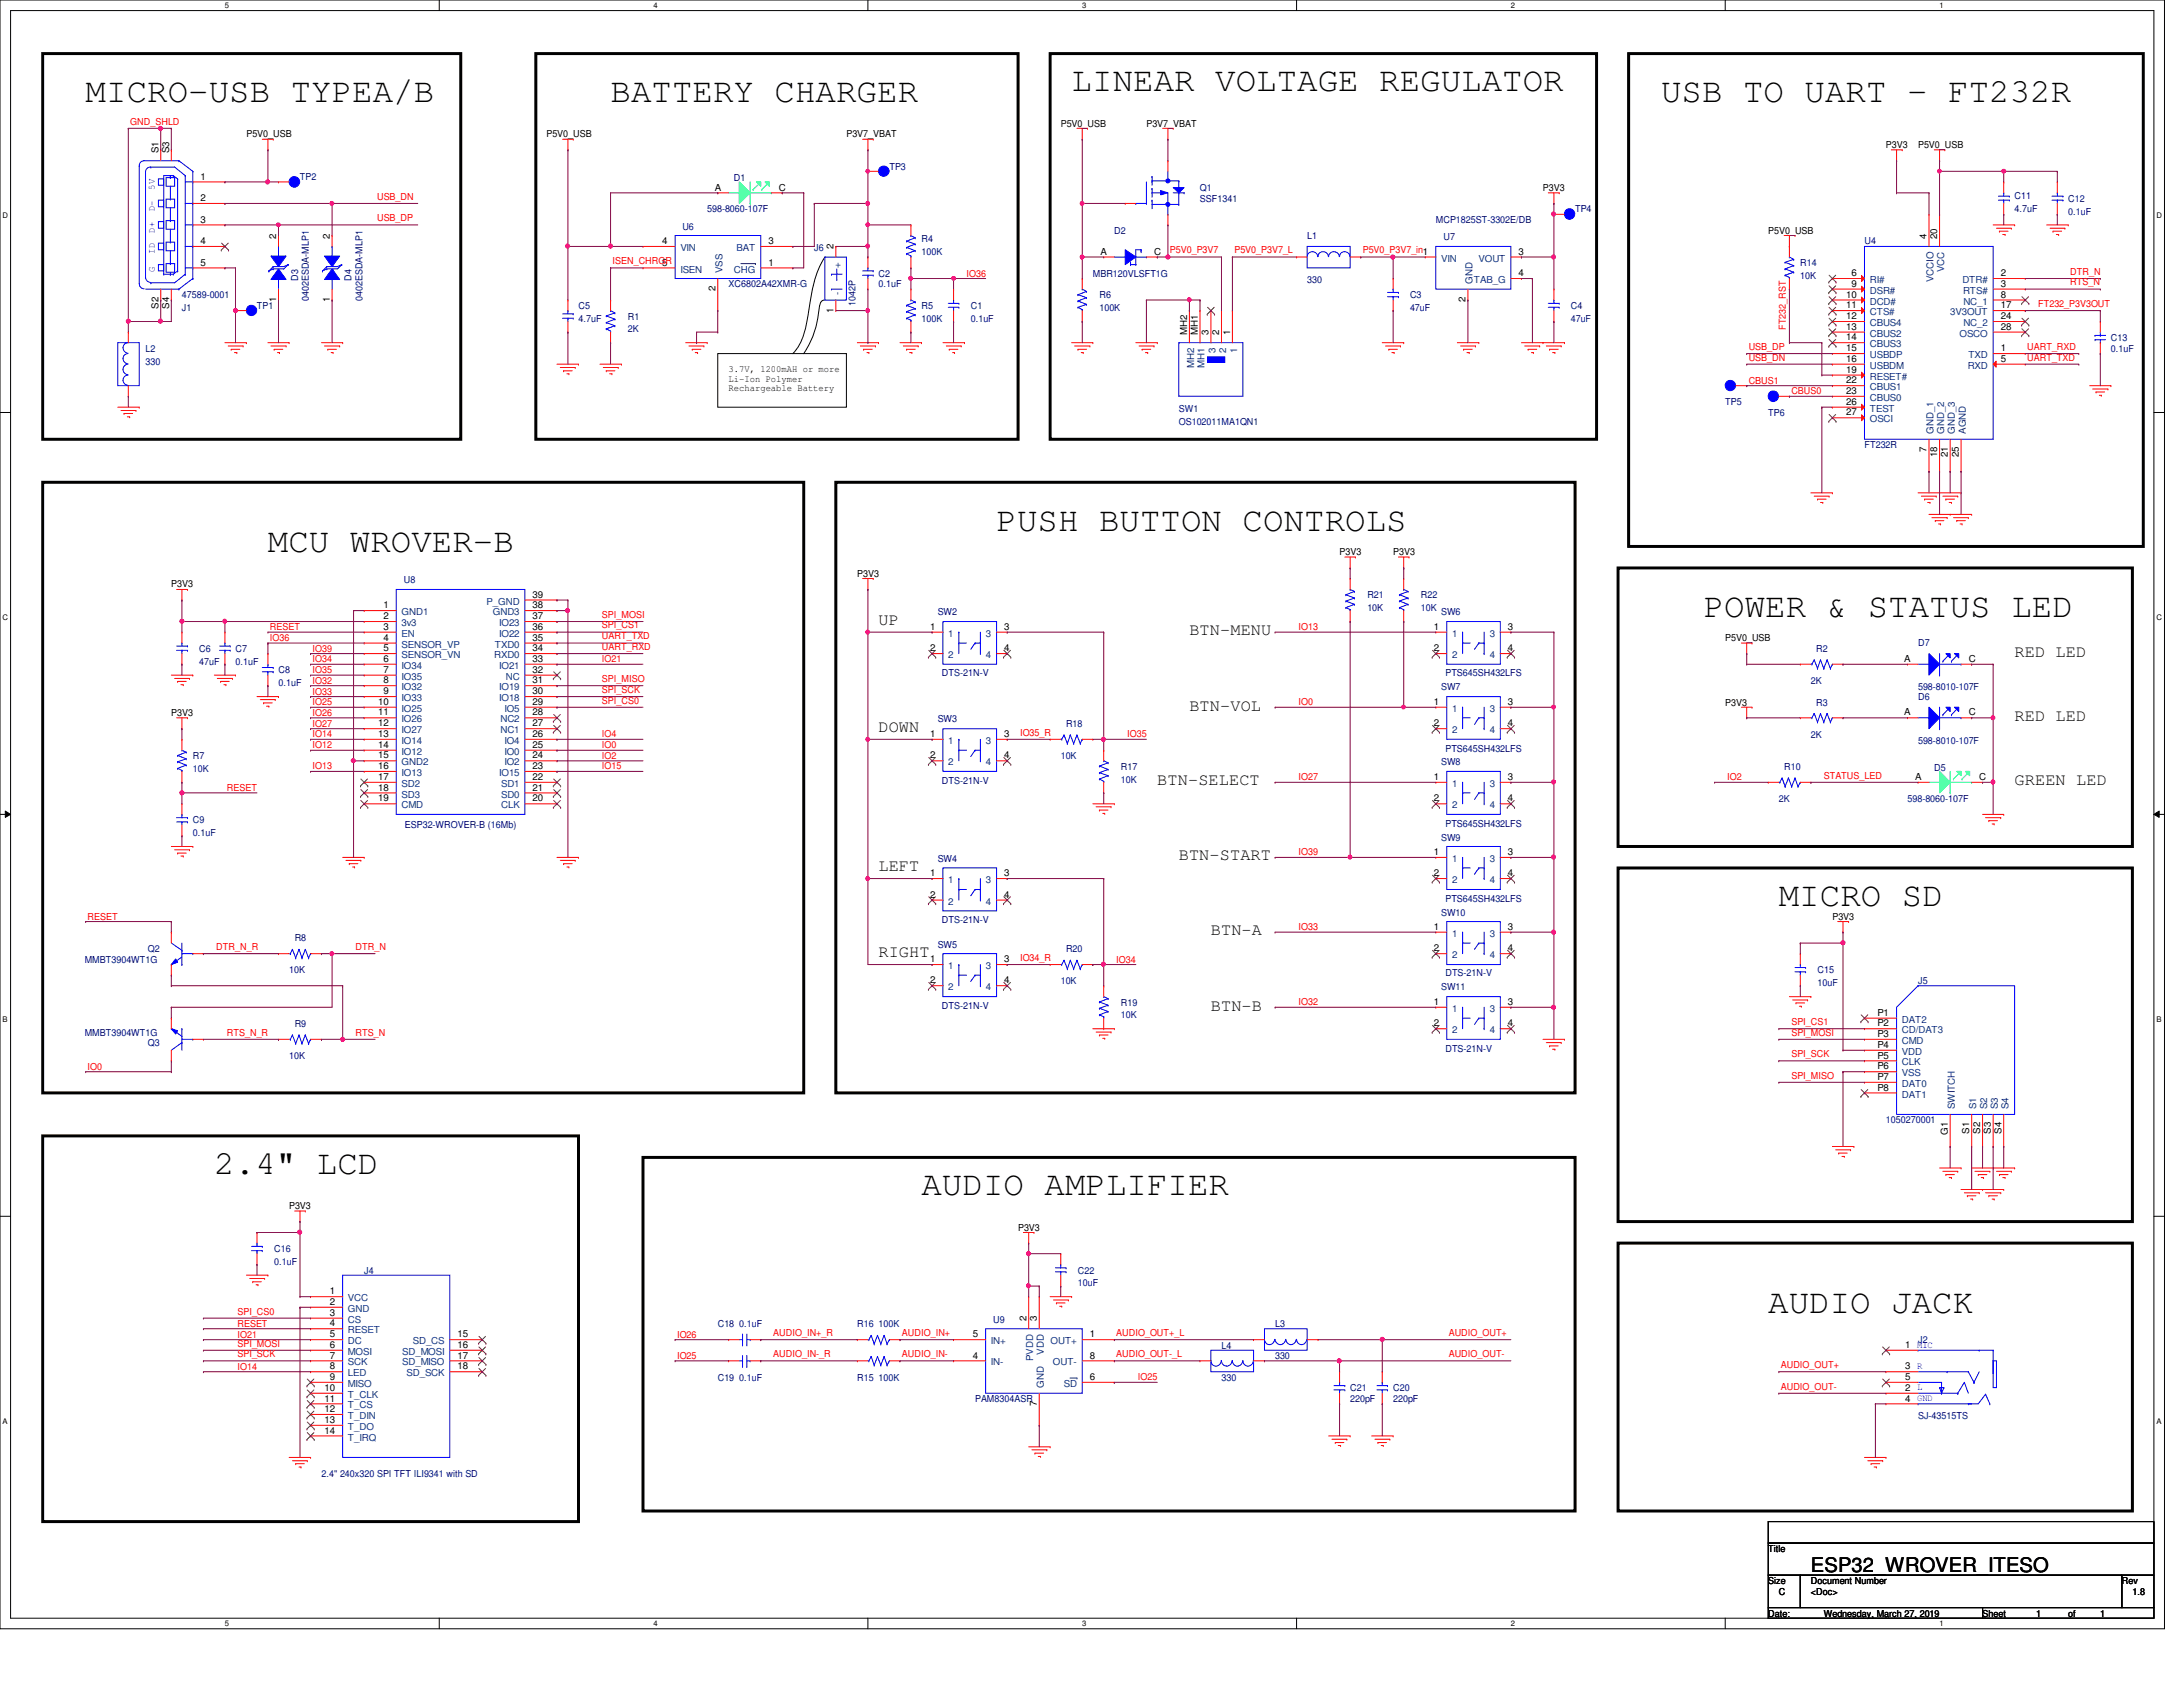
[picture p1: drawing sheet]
<svg xmlns="http://www.w3.org/2000/svg" width="279mm" height="216mm" viewBox="0 0 279 216" stroke-linecap="round" stroke-linejoin="round" font-family="sans-serif">
<defs><g id="words">
<g font-size="4.4">
<text x="137.2" y="11.7">LINEAR VOLTAGE REGULATOR</text>
<text x="11" y="13">MICRO-USB TYPEA/B</text>
<text x="78.1" y="13">BATTERY CHARGER</text>
<text x="212.6" y="13">USB TO UART - FT232R</text>
<text x="34.3" y="70.7">MCU WROVER-B</text>
<text x="127.6" y="67.9">PUSH BUTTON CONTROLS</text>
<text x="218.1" y="78.9">POWER &amp; STATUS LED</text>
<text x="227.7" y="115.9">MICRO SD</text>
<text x="27.4" y="150.2">2.4&quot; LCD</text>
<text x="117.9" y="153">AUDIO AMPLIFIER</text>
<text x="226.3" y="168.1">AUDIO JACK</text>
</g>
<text font-size="2.6" x="231.8" y="201.2">ESP32_WROVER_ITESO</text>
<g font-size="2.2">
<text x="112.4" y="79.9">UP</text>
<text x="152.2" y="81.3">BTN-MENU</text>
<text x="257.9" y="84.1">RED LED</text>
<text x="112.4" y="93.6">DOWN</text>
<text x="152.2" y="90.9">BTN-VOL</text>
<text x="257.9" y="92.3">RED LED</text>
<text x="148.1" y="100.5">BTN-SELECT</text>
<text x="257.9" y="100.5">GREEN LED</text>
<text x="112.4" y="111.5">LEFT</text>
<text x="150.9" y="110.1">BTN-START</text>
<text x="155" y="119.7">BTN-A</text>
<text x="112.4" y="122.5">RIGHT</text>
<text x="155" y="129.3">BTN-B</text>
</g>
<g font-size="1.2" fill="#f00">
<text x="16.7" y="16">GND_SHLD</text>
<text x="48.3" y="25.6">USB_DN</text>
<text x="48.3" y="28.3">USB_DP</text>
<text x="78.4" y="33.8">ISEN_CHRGR</text>
<text x="123.7" y="35.4">IO36</text>
<text x="149.7" y="32.4">P5V0_P3V7</text>
<text x="158" y="32.4">P5V0_P3V7_L</text>
<text x="174.4" y="32.4">P5V0_P3V7_in1</text>
<text x="265" y="35.2">DTR_N</text>
<text x="260.9" y="39.3">FT232_P3V3OUT</text>
<text x="265" y="36.5">RTS_N</text>
<text x="223.8" y="44.8">USB_DP</text>
<text x="223.8" y="46.1">USB_DN</text>
<text x="228.6" y="42.2" transform="rotate(-90 228.6 42.2)">FT232_RST</text>
<text x="259.5" y="44.8">UART_RXD</text>
<text x="259.5" y="46.1">UART_TXD</text>
<text x="223.8" y="49.1">CBUS1</text>
<text x="229.3" y="50.5">CBUS0</text>
<text x="34.5" y="80.6">RESET</text>
<text x="34.5" y="82">IO36</text>
<text x="40" y="83.4">IO39</text>
<text x="77" y="79.1">SPI_MOSI</text>
<text x="77" y="80.4">SPI_CS1</text>
<text x="77" y="81.8">UART_TXD</text>
<text x="77" y="83.2">UART_RXD</text>
<text x="166.2" y="80.6">IO13</text>
<text x="40" y="84.8">IO34</text>
<text x="40" y="86.1">IO35</text>
<text x="40" y="87.5">IO32</text>
<text x="40" y="88.9">IO33</text>
<text x="77" y="84.8">IO21</text>
<text x="77" y="87.3">SPI_MISO</text>
<text x="77" y="88.7">SPI_SCK</text>
<text x="40" y="91.6">IO26</text>
<text x="40" y="90.3">IO25</text>
<text x="40" y="93">IO27</text>
<text x="40" y="94.4">IO14</text>
<text x="40" y="95.8">IO12</text>
<text x="77" y="90">SPI_CS0</text>
<text x="77" y="94.4">IO4</text>
<text x="77" y="95.8">IO0</text>
<text x="130.6" y="94.1">IO35_R</text>
<text x="144.3" y="94.4">IO35</text>
<text x="166.2" y="90.3">IO0</text>
<text x="29" y="101.2">RESET</text>
<text x="40" y="98.5">IO13</text>
<text x="77" y="97.1">IO2</text>
<text x="77" y="98.5">IO15</text>
<text x="166.2" y="99.9">IO27</text>
<text x="221.1" y="99.9">IO2</text>
<text x="233.4" y="99.7">STATUS_LED</text>
<text x="166.2" y="109.5">IO39</text>
<text x="11.2" y="117.7">RESET</text>
<text x="166.2" y="119">IO33</text>
<text x="27.7" y="121.6">DTR_N_R</text>
<text x="45.5" y="121.6">DTR_N</text>
<text x="130.6" y="123">IO34_R</text>
<text x="142.9" y="123.2">IO34</text>
<text x="166.2" y="128.7">IO32</text>
<text x="229.3" y="131.2">SPI_CS1</text>
<text x="11.2" y="136.9">IO0</text>
<text x="29" y="132.5">RTS_N_R</text>
<text x="45.5" y="132.5">RTS_N</text>
<text x="229.3" y="132.5">SPI_MOSI</text>
<text x="229.3" y="135.3">SPI_SCK</text>
<text x="229.3" y="138">SPI_MISO</text>
<text x="30.4" y="169.8">RESET</text>
<text x="30.4" y="171.2">IO21</text>
<text x="30.4" y="172.3">SPI_MOSI</text>
<text x="30.4" y="173.7">SPI_SCK</text>
<text x="30.4" y="168.2">SPI_CS0</text>
<text x="86.7" y="171.2">IO26</text>
<text x="86.7" y="173.9">IO25</text>
<text x="99" y="173.7">AUDIO_IN-_R</text>
<text x="99" y="171">AUDIO_IN+_R</text>
<text x="115.4" y="173.7">AUDIO_IN-</text>
<text x="115.4" y="171">AUDIO_IN+</text>
<text x="142.9" y="171">AUDIO_OUT+_L</text>
<text x="142.9" y="173.7">AUDIO_OUT-_L</text>
<text x="185.4" y="171">AUDIO_OUT+</text>
<text x="185.4" y="173.7">AUDIO_OUT-</text>
<text x="30.4" y="175.3">IO14</text>
<text x="145.6" y="176.7">IO25</text>
<text x="227.9" y="175.1">AUDIO_OUT+</text>
<text x="227.9" y="177.8">AUDIO_OUT-</text>
</g>
<g font-size="1.2">
<text x="31.5" y="17.6">P5V0_USB</text>
<text x="69.9" y="17.6">P5V0_USB</text>
<text x="108.3" y="17.6">P3V7_VBAT</text>
<text x="135.8" y="16.2">P5V0_USB</text>
<text x="146.7" y="16.2">P3V7_VBAT</text>
<text x="20.3" y="19.6" transform="rotate(-90 20.3 19.6)">S1</text>
<text x="21.6" y="19.6" transform="rotate(-90 21.6 19.6)">S3</text>
<text x="25.7" y="23">1</text>
<text x="241.4" y="19">P3V3</text>
<text x="245.5" y="19">P5V0_USB</text>
<text x="25.7" y="25.7">2</text>
<text x="25.7" y="28.5">3</text>
<text x="91.5" y="24.4">A</text>
<text x="99.7" y="24.4">C</text>
<text x="197.5" y="24.4">P3V3</text>
<text x="226.3" y="29.9">P5V0_USB</text>
<text x="25.7" y="31.2">4</text>
<text x="25.7" y="34">5</text>
<text x="35.3" y="30.6" transform="rotate(-90 35.3 30.6)">2</text>
<text x="42.2" y="30.6" transform="rotate(-90 42.2 30.6)">2</text>
<text x="84.8" y="31.2">4</text>
<text x="84.8" y="34">5</text>
<text x="98.3" y="34">1</text>
<text x="98.3" y="31.2">3</text>
<text x="106.7" y="31.9" transform="rotate(-90 106.7 31.9)">2</text>
<text x="140.8" y="32.6">A</text>
<text x="147.7" y="32.6">C</text>
<text x="194.4" y="32.6">3</text>
<text x="194.4" y="35.3">4</text>
<text x="237" y="35.3">6</text>
<text x="246.6" y="30.6" transform="rotate(-90 246.6 30.6)">4</text>
<text x="247.9" y="30.6" transform="rotate(-90 247.9 30.6)">20</text>
<text x="256.1" y="35.3">2</text>
<text x="20.3" y="39.5" transform="rotate(-90 20.3 39.5)">S2</text>
<text x="21.6" y="39.5" transform="rotate(-90 21.6 39.5)">S4</text>
<text x="35.3" y="38.7" transform="rotate(-90 35.3 38.7)">1</text>
<text x="42.2" y="38.7" transform="rotate(-90 42.2 38.7)">1</text>
<text x="91.6" y="37.3" transform="rotate(-90 91.6 37.3)">2</text>
<text x="106.7" y="40" transform="rotate(-90 106.7 40)">1</text>
<text x="187.6" y="38.7" transform="rotate(-90 187.6 38.7)">2</text>
<text x="236.3" y="38.1">10</text>
<text x="236.3" y="39.5">11</text>
<text x="236.3" y="40.9">12</text>
<text x="237" y="36.7">9</text>
<text x="256.1" y="36.7">3</text>
<text x="256.1" y="38.1">8</text>
<text x="256.1" y="39.5">17</text>
<text x="256.1" y="40.9">24</text>
<text x="93.3" y="47.6">3.7V, 1200mAH or more</text>
<text x="151.9" y="42.9" transform="rotate(-90 151.9 42.9)">MH2</text>
<text x="153.3" y="42.9" transform="rotate(-90 153.3 42.9)">MH1</text>
<text x="154.7" y="42.9" transform="rotate(-90 154.7 42.9)">3</text>
<text x="156" y="42.9" transform="rotate(-90 156 42.9)">2</text>
<text x="157.4" y="42.9" transform="rotate(-90 157.4 42.9)">1</text>
<text x="236.3" y="42.2">13</text>
<text x="236.3" y="43.6">14</text>
<text x="236.3" y="45">15</text>
<text x="236.3" y="46.3">16</text>
<text x="236.3" y="47.7">19</text>
<text x="256.1" y="46.3">5</text>
<text x="256.1" y="45">1</text>
<text x="256.1" y="42.2">28</text>
<text x="93.3" y="48.9">Li-Ion Polymer</text>
<text x="93.3" y="50.1">Rechargeable Battery</text>
<text x="236.3" y="49.1">22</text>
<text x="236.3" y="50.4">23</text>
<text x="236.3" y="51.8">26</text>
<text x="236.3" y="53.2">27</text>
<text x="246.6" y="57.9" transform="rotate(-90 246.6 57.9)">7</text>
<text x="247.9" y="58.5" transform="rotate(-90 247.9 58.5)">18</text>
<text x="249.3" y="58.5" transform="rotate(-90 249.3 58.5)">21</text>
<text x="250.7" y="58.5" transform="rotate(-90 250.7 58.5)">25</text>
<text x="171.4" y="71.1">P3V3</text>
<text x="178.3" y="71.1">P3V3</text>
<text x="21.9" y="75.2">P3V3</text>
<text x="49.1" y="77.9">1</text>
<text x="68.2" y="77.9">38</text>
<text x="68.2" y="76.5">39</text>
<text x="109.7" y="73.8">P3V3</text>
<text x="49.1" y="79.2">2</text>
<text x="49.1" y="80.6">3</text>
<text x="49.1" y="82">4</text>
<text x="49.1" y="83.4">5</text>
<text x="68.2" y="79.2">37</text>
<text x="68.2" y="82">35</text>
<text x="68.2" y="83.4">34</text>
<text x="68.2" y="80.6">36</text>
<text x="119" y="80.6">1</text>
<text x="119" y="83.4">2</text>
<text x="128.5" y="80.6">3</text>
<text x="128.5" y="83.4">4</text>
<text x="183.5" y="80.6">1</text>
<text x="183.5" y="83.4">2</text>
<text x="193" y="80.6">3</text>
<text x="193" y="83.4">4</text>
<text x="220.8" y="82">P5V0_USB</text>
<text x="49.1" y="84.7">6</text>
<text x="49.1" y="86.1">7</text>
<text x="49.1" y="87.5">8</text>
<text x="49.1" y="88.9">9</text>
<text x="68.2" y="87.5">31</text>
<text x="68.2" y="86.1">32</text>
<text x="68.2" y="88.9">30</text>
<text x="68.2" y="84.7">33</text>
<text x="243.7" y="84.7">A</text>
<text x="252" y="84.7">C</text>
<text x="21.9" y="91.7">P3V3</text>
<text x="48.4" y="90.2">10</text>
<text x="48.4" y="91.6">11</text>
<text x="48.4" y="93">12</text>
<text x="48.4" y="94.3">13</text>
<text x="48.4" y="95.7">14</text>
<text x="68.2" y="95.7">25</text>
<text x="68.2" y="91.6">28</text>
<text x="68.2" y="94.3">26</text>
<text x="68.2" y="90.2">29</text>
<text x="68.2" y="93">27</text>
<text x="119" y="94.3">1</text>
<text x="128.5" y="94.3">3</text>
<text x="183.5" y="90.2">1</text>
<text x="183.5" y="93">2</text>
<text x="193" y="90.2">3</text>
<text x="193" y="93">4</text>
<text x="220.8" y="90.3">P3V3</text>
<text x="243.7" y="91.6">A</text>
<text x="252" y="91.6">C</text>
<text x="48.4" y="97.1">15</text>
<text x="48.4" y="98.4">16</text>
<text x="48.4" y="99.8">17</text>
<text x="48.4" y="101.2">18</text>
<text x="68.2" y="98.4">23</text>
<text x="68.2" y="101.2">21</text>
<text x="68.2" y="99.8">22</text>
<text x="68.2" y="97.1">24</text>
<text x="119" y="97.1">2</text>
<text x="128.5" y="97.1">4</text>
<text x="183.5" y="99.8">1</text>
<text x="193" y="99.8">3</text>
<text x="245.1" y="99.8">A</text>
<text x="253.3" y="99.8">C</text>
<text x="48.4" y="102.6">19</text>
<text x="68.2" y="102.6">20</text>
<text x="183.5" y="102.6">2</text>
<text x="193" y="102.6">4</text>
<text x="119" y="112.1">1</text>
<text x="128.5" y="112.1">3</text>
<text x="183.5" y="109.4">1</text>
<text x="183.5" y="112.1">2</text>
<text x="193" y="109.4">3</text>
<text x="193" y="112.1">4</text>
<text x="119" y="114.9">2</text>
<text x="128.5" y="114.9">4</text>
<text x="183.5" y="119">1</text>
<text x="193" y="119">3</text>
<text x="234.5" y="117.7">P3V3</text>
<text x="119" y="123.1">1</text>
<text x="119" y="125.9">2</text>
<text x="128.5" y="123.1">3</text>
<text x="128.5" y="125.9">4</text>
<text x="183.5" y="121.8">2</text>
<text x="193" y="121.8">4</text>
<text x="183.5" y="128.6">1</text>
<text x="183.5" y="131.4">2</text>
<text x="193" y="128.6">3</text>
<text x="193" y="131.4">4</text>
<text x="240.3" y="130">P1</text>
<text x="240.3" y="131.4">P2</text>
<text x="240.3" y="132.7">P3</text>
<text x="240.3" y="134.1">P4</text>
<text x="240.3" y="135.5">P5</text>
<text x="240.3" y="136.9">P6</text>
<text x="240.3" y="138.2">P7</text>
<text x="240.3" y="139.6">P8</text>
<text x="249.3" y="145.2" transform="rotate(-90 249.3 145.2)">G1</text>
<text x="252.1" y="145.1" transform="rotate(-90 252.1 145.1)">S1</text>
<text x="253.4" y="145.1" transform="rotate(-90 253.4 145.1)">S2</text>
<text x="254.8" y="145.1" transform="rotate(-90 254.8 145.1)">S3</text>
<text x="256.2" y="145.1" transform="rotate(-90 256.2 145.1)">S4</text>
<text x="37" y="154.7">P3V3</text>
<text x="130.3" y="157.5">P3V3</text>
<text x="42.2" y="165.7">1</text>
<text x="42.2" y="167">2</text>
<text x="42.2" y="168.4">3</text>
<text x="42.2" y="169.8">4</text>
<text x="42.2" y="171.2">5</text>
<text x="42.2" y="172.5">6</text>
<text x="42.2" y="173.9">7</text>
<text x="58.5" y="171.2">15</text>
<text x="58.5" y="172.5">16</text>
<text x="58.5" y="173.9">17</text>
<text x="124.5" y="173.9">4</text>
<text x="124.5" y="171.2">5</text>
<text x="131.4" y="169.1" transform="rotate(-90 131.4 169.1)">2</text>
<text x="132.7" y="169.1" transform="rotate(-90 132.7 169.1)">3</text>
<text x="139.5" y="171.2">1</text>
<text x="139.5" y="173.9">8</text>
<text x="243.8" y="172.5">1 MIC</text>
<text x="41.5" y="178">10</text>
<text x="41.5" y="179.4">11</text>
<text x="42.2" y="175.3">8</text>
<text x="42.2" y="176.6">9</text>
<text x="58.5" y="175.3">18</text>
<text x="132.7" y="180" transform="rotate(-90 132.7 180)">7</text>
<text x="139.5" y="176.6">6</text>
<text x="243.8" y="175.3">3 R</text>
<text x="243.8" y="176.6">5</text>
<text x="243.8" y="178">2 L</text>
<text x="243.8" y="179.4">4 GND</text>
<text x="41.5" y="180.7">12</text>
<text x="41.5" y="182.1">13</text>
<text x="41.5" y="183.5">14</text>
<text x="226.3" y="198.6">Title</text>
<text x="226.3" y="202.7">Size</text>
<text x="231.8" y="202.7">Document Number</text>
<text x="271.6" y="202.7">Rev</text>
<text x="226.3" y="206.9">Date:</text>
<text x="227.7" y="204.1">C</text>
<text x="231.8" y="204.1">&lt;Doc&gt;</text>
<text x="233.4" y="206.9">Wednesday, March 27, 2019</text>
<text x="253.7" y="206.9">Sheet</text>
<text x="260.6" y="206.9">1</text>
<text x="264.7" y="206.9">of</text>
<text x="268.8" y="206.9">1</text>
<text x="272.9" y="204.1">1.8</text>
</g>
<g font-size="1.2" fill="#000080">
<text x="38.4" y="23.1">TP2</text>
<text x="93.9" y="23.2">D1</text>
<text x="113.8" y="21.7">TP3</text>
<text x="87.3" y="29.4">U6</text>
<text x="90.5" y="27.2">598-8060-107F</text>
<text x="142.6" y="29.9">D2</text>
<text x="153.6" y="24.4">Q1</text>
<text x="153.6" y="25.8">SSF1341</text>
<text x="183.8" y="28.6">MCP1825ST-3302E/DB</text>
<text x="201.6" y="27.2">TP4</text>
<text x="257.9" y="25.5">C11</text>
<text x="257.9" y="27.2">4.7uF</text>
<text x="264.7" y="25.8">C12</text>
<text x="264.7" y="27.5">0.1uF</text>
<text x="38.1" y="35.9" transform="rotate(-90 38.1 35.9)">D3</text>
<text x="45" y="35.9" transform="rotate(-90 45 35.9)">D4</text>
<text x="104.2" y="32.1">J6</text>
<text x="112.4" y="35.4">C2</text>
<text x="117.9" y="31">R4</text>
<text x="117.9" y="32.7">100K</text>
<text x="139.9" y="35.4">MBR120VLSFT1G</text>
<text x="167.3" y="30.6">L1</text>
<text x="184.7" y="30.7">U7</text>
<text x="230.4" y="34">R14</text>
<text x="230.4" y="35.7">10K</text>
<text x="238.6" y="31.3">U4</text>
<text x="23.3" y="38.1">47589-0001</text>
<text x="23.3" y="39.8">J1</text>
<text x="32.9" y="39.5">TP1</text>
<text x="39.5" y="38.5" transform="rotate(-90 39.5 38.5)">0402ESDA-MLP1</text>
<text x="46.4" y="38.5" transform="rotate(-90 46.4 38.5)">0402ESDA-MLP1</text>
<text x="74" y="39.5">C5</text>
<text x="74" y="41.2">4.7uF</text>
<text x="80.3" y="40.9">R1</text>
<text x="93.3" y="36.8">XC6802A42XMR-G</text>
<text x="109.5" y="39.2" transform="rotate(-90 109.5 39.2)">1042P</text>
<text x="112.4" y="36.8">0.1uF</text>
<text x="117.9" y="39.5">R5</text>
<text x="117.9" y="41.2">100K</text>
<text x="124.2" y="39.5">C1</text>
<text x="124.2" y="41.2">0.1uF</text>
<text x="140.7" y="38.1">R6</text>
<text x="140.7" y="39.8">100K</text>
<text x="167.3" y="36.2">330</text>
<text x="180.5" y="38.1">C3</text>
<text x="180.5" y="39.8">47uF</text>
<text x="201" y="39.5">C4</text>
<text x="201" y="41.2">47uF</text>
<text x="18.6" y="45">L2</text>
<text x="18.6" y="46.7">330</text>
<text x="80.3" y="42.5">2K</text>
<text x="270.2" y="43.6">C13</text>
<text x="270.2" y="45">0.1uF</text>
<text x="150.9" y="52.7">SW1</text>
<text x="220.8" y="51.9">TP5</text>
<text x="226.3" y="53.3">TP6</text>
<text x="150.9" y="54.4">OS102011MA1QN1</text>
<text x="238.6" y="57.4">FT232R</text>
<text x="51.7" y="74.6">U8</text>
<text x="175" y="76.6">R21</text>
<text x="181.9" y="76.6">R22</text>
<text x="25.5" y="83.4">C6</text>
<text x="30.1" y="83.4">C7</text>
<text x="120" y="78.7">SW2</text>
<text x="175" y="78.2">10K</text>
<text x="181.9" y="78.2">10K</text>
<text x="184.4" y="78.7">SW6</text>
<text x="232.5" y="83.4">R2</text>
<text x="245.5" y="82.7">D7</text>
<text x="25.5" y="85">47uF</text>
<text x="30.1" y="85">0.1uF</text>
<text x="35.6" y="86.1">C8</text>
<text x="35.6" y="87.8">0.1uF</text>
<text x="120.6" y="86.6">DTS-21N-V</text>
<text x="184.4" y="88.3">SW7</text>
<text x="185" y="86.6">PTS645SH432LFS</text>
<text x="231.8" y="87.5">2K</text>
<text x="245.5" y="88.3">598-8010-107F</text>
<text x="245.5" y="89.6">D6</text>
<text x="120" y="92.5">SW3</text>
<text x="136.4" y="93">R18</text>
<text x="231.8" y="94.4">2K</text>
<text x="232.5" y="90.3">R3</text>
<text x="245.5" y="95.2">598-8010-107F</text>
<text x="24.7" y="97.2">R7</text>
<text x="24.7" y="98.8">10K</text>
<text x="120.6" y="100.3">DTS-21N-V</text>
<text x="135.8" y="97.2">10K</text>
<text x="143.5" y="98.5">R17</text>
<text x="143.5" y="100.2">10K</text>
<text x="184.4" y="98">SW8</text>
<text x="185" y="96.2">PTS645SH432LFS</text>
<text x="228.3" y="98.5">R10</text>
<text x="247.6" y="98.6">D5</text>
<text x="24.7" y="105.4">C9</text>
<text x="24.7" y="107">0.1uF</text>
<text x="51.8" y="105.9">ESP32-WROVER-B (16Mb)</text>
<text x="184.4" y="107.6">SW9</text>
<text x="185" y="105.8">PTS645SH432LFS</text>
<text x="227.7" y="102.6">2K</text>
<text x="244.1" y="102.6">598-8060-107F</text>
<text x="120" y="110.3">SW4</text>
<text x="120.6" y="118.1">DTS-21N-V</text>
<text x="184.4" y="117.2">SW10</text>
<text x="185" y="115.4">PTS645SH432LFS</text>
<text x="10.8" y="123.2">MMBT3904WT1G</text>
<text x="18.9" y="121.8">Q2</text>
<text x="37" y="124.6">10K</text>
<text x="37.7" y="120.4">R8</text>
<text x="120" y="121.3">SW5</text>
<text x="135.8" y="125.9">10K</text>
<text x="136.4" y="121.8">R20</text>
<text x="185" y="125">DTS-21N-V</text>
<text x="232.6" y="124.6">C15</text>
<text x="245.5" y="125.9">J5</text>
<text x="37.7" y="131.4">R9</text>
<text x="120.6" y="129.1">DTS-21N-V</text>
<text x="143.5" y="128.7">R19</text>
<text x="143.5" y="130.3">10K</text>
<text x="184.4" y="126.7">SW11</text>
<text x="232.6" y="126.2">10uF</text>
<text x="10.8" y="132.5">MMBT3904WT1G</text>
<text x="18.9" y="133.9">Q3</text>
<text x="37" y="135.6">10K</text>
<text x="185" y="134.6">DTS-21N-V</text>
<text x="241.4" y="143.8">1050270001</text>
<text x="35.1" y="160.2">C16</text>
<text x="35.1" y="161.9">0.1uF</text>
<text x="46.6" y="163">J4</text>
<text x="138" y="163">C22</text>
<text x="138" y="164.6">10uF</text>
<text x="91.9" y="169.8">C18 0.1uF</text>
<text x="109.7" y="169.8">R16 100K</text>
<text x="127.1" y="169.3">U9</text>
<text x="156.3" y="172.6">L4</text>
<text x="163.2" y="169.8">L3</text>
<text x="163.2" y="173.9">330</text>
<text x="245.5" y="171.9">J2</text>
<text x="91.9" y="176.7">C19 0.1uF</text>
<text x="109.7" y="176.7">R15 100K</text>
<text x="124.8" y="179.5">PAM8304ASR</text>
<text x="156.3" y="176.7">330</text>
<text x="172.8" y="178.1">C21</text>
<text x="172.8" y="179.5">220pF</text>
<text x="178.3" y="178.1">C20</text>
<text x="178.3" y="179.5">220pF</text>
<text x="245.5" y="181.6">SJ-43515TS</text>
<text x="41.1" y="189">2.4&quot; 240x320 SPI TFT ILI9341 with SD</text>
</g>
<g font-size="1.2" fill="#00f">
<text x="19.8" y="29.8" transform="rotate(-90 19.8 29.8)">D+</text>
<text x="19.8" y="27" transform="rotate(-90 19.8 27)">D-</text>
<text x="19.8" y="24.3" transform="rotate(-90 19.8 24.3)">5V</text>
<text x="19.8" y="34.8" transform="rotate(-90 19.8 34.8)">G</text>
<text x="19.8" y="32.5" transform="rotate(-90 19.8 32.5)">ID</text>
</g>
<g font-size="1.2" fill="#004080">
<text x="87.1" y="32.1">VIN</text>
<text x="87.1" y="34.9">ISEN</text>
<text x="92.5" y="35" transform="rotate(-90 92.5 35)">VSS</text>
<text x="93.9" y="34.9">CHG</text>
<text x="94.3" y="32.1">BAT</text>
<text x="107.6" y="34.3" transform="rotate(-90 107.6 34.3)">+</text>
<text x="184.4" y="33.5">VIN</text>
<text x="189.2" y="33.5">VOUT</text>
<text x="248.8" y="34.8" transform="rotate(-90 248.8 34.8)">VCC</text>
<text x="107.6" y="37.7" transform="rotate(-90 107.6 37.7)">-</text>
<text x="188.5" y="36.3" transform="rotate(-90 188.5 36.3)">GND</text>
<text x="188.6" y="36.2">TAB_G</text>
<text x="239.3" y="36.2">RI#</text>
<text x="239.3" y="37.6">DSR#</text>
<text x="239.3" y="39">DCD#</text>
<text x="239.3" y="40.3">CTS#</text>
<text x="239.3" y="41.7">CBUS4</text>
<text x="247.5" y="36.2" transform="rotate(-90 247.5 36.2)">VCCIO</text>
<text x="249.6" y="40.3">3V3OUT</text>
<text x="251.2" y="36.2">DTR#</text>
<text x="251.2" y="37.6">RTS#</text>
<text x="251.3" y="39">NC_1</text>
<text x="251.3" y="41.7">NC_2</text>
<text x="152.8" y="47.2" transform="rotate(-90 152.8 47.2)">MH2</text>
<text x="154.2" y="47.2" transform="rotate(-90 154.2 47.2)">MH1</text>
<text x="155.6" y="45.2" transform="rotate(-90 155.6 45.2)">3</text>
<text x="156.9" y="45.2" transform="rotate(-90 156.9 45.2)">2</text>
<text x="158.3" y="45.2" transform="rotate(-90 158.3 45.2)">1</text>
<text x="239.3" y="43.1">CBUS2</text>
<text x="239.3" y="44.4">CBUS3</text>
<text x="239.3" y="45.8">USBDP</text>
<text x="239.3" y="47.2">USBDM</text>
<text x="250.8" y="43.1">OSCO</text>
<text x="251.8" y="47.2">RXD</text>
<text x="251.9" y="45.8">TXD</text>
<text x="239.3" y="48.6">RESET#</text>
<text x="239.3" y="50">CBUS1</text>
<text x="239.3" y="51.3">CBUS0</text>
<text x="239.3" y="52.7">TEST</text>
<text x="239.3" y="54.1">OSCI</text>
<text x="247.5" y="55.5" transform="rotate(-90 247.5 55.5)">GND_1</text>
<text x="248.8" y="55.5" transform="rotate(-90 248.8 55.5)">GND_2</text>
<text x="250.2" y="55.5" transform="rotate(-90 250.2 55.5)">GND_3</text>
<text x="251.6" y="55.5" transform="rotate(-90 251.6 55.5)">AGND</text>
<text x="62.3" y="77.4">P_GND</text>
<text x="51.4" y="78.7">GND1</text>
<text x="51.4" y="80.1">3v3</text>
<text x="51.4" y="81.5">EN</text>
<text x="51.4" y="82.9">SENSOR_VP</text>
<text x="63.1" y="78.7">GND3</text>
<text x="63.3" y="82.9">TXD0</text>
<text x="63.9" y="80.1">IO23</text>
<text x="63.9" y="81.5">IO22</text>
<text x="121.4" y="81.5">1</text>
<text x="126.2" y="81.5">3</text>
<text x="185.8" y="81.5">1</text>
<text x="190.7" y="81.5">3</text>
<text x="51.4" y="84.2">SENSOR_VN</text>
<text x="51.4" y="85.6">IO34</text>
<text x="51.4" y="87">IO35</text>
<text x="51.4" y="88.3">IO32</text>
<text x="51.4" y="89.7">IO33</text>
<text x="63.2" y="84.2">RXD0</text>
<text x="63.9" y="88.3">IO19</text>
<text x="63.9" y="89.7">IO18</text>
<text x="63.9" y="85.6">IO21</text>
<text x="64.7" y="87">NC</text>
<text x="121.4" y="84.2">2</text>
<text x="126.2" y="84.2">4</text>
<text x="185.8" y="84.2">2</text>
<text x="190.7" y="84.2">4</text>
<text x="51.4" y="91.1">IO25</text>
<text x="51.4" y="92.5">IO26</text>
<text x="51.4" y="93.9">IO27</text>
<text x="51.4" y="95.2">IO14</text>
<text x="64.1" y="92.5">NC2</text>
<text x="64.1" y="93.9">NC1</text>
<text x="64.6" y="95.2">IO4</text>
<text x="64.6" y="91.1">IO5</text>
<text x="121.4" y="95.2">1</text>
<text x="126.2" y="95.2">3</text>
<text x="185.8" y="91.1">1</text>
<text x="185.8" y="93.9">2</text>
<text x="190.7" y="91.1">3</text>
<text x="190.7" y="93.9">4</text>
<text x="51.4" y="96.6">IO12</text>
<text x="51.4" y="98">GND2</text>
<text x="51.4" y="99.3">IO13</text>
<text x="51.4" y="100.7">SD2</text>
<text x="63.9" y="99.3">IO15</text>
<text x="64.1" y="100.7">SD1</text>
<text x="64.6" y="96.6">IO0</text>
<text x="64.6" y="98">IO2</text>
<text x="121.4" y="98">2</text>
<text x="126.2" y="98">4</text>
<text x="185.8" y="100.7">1</text>
<text x="190.7" y="100.7">3</text>
<text x="51.4" y="102.1">SD3</text>
<text x="51.4" y="103.5">CMD</text>
<text x="64.1" y="103.5">CLK</text>
<text x="64.1" y="102.1">SD0</text>
<text x="185.8" y="103.5">2</text>
<text x="190.7" y="103.5">4</text>
<text x="121.4" y="113">1</text>
<text x="126.2" y="113">3</text>
<text x="185.8" y="110.3">1</text>
<text x="185.8" y="113">2</text>
<text x="190.7" y="110.3">3</text>
<text x="190.7" y="113">4</text>
<text x="121.4" y="115.8">2</text>
<text x="126.2" y="115.8">4</text>
<text x="185.8" y="119.9">1</text>
<text x="190.7" y="119.9">3</text>
<text x="121.4" y="124">1</text>
<text x="126.2" y="124">3</text>
<text x="185.8" y="122.6">2</text>
<text x="190.7" y="122.6">4</text>
<text x="121.4" y="126.7">2</text>
<text x="126.2" y="126.7">4</text>
<text x="185.8" y="129.5">1</text>
<text x="190.7" y="129.5">3</text>
<text x="243.4" y="130.9">DAT2</text>
<text x="185.8" y="132.2">2</text>
<text x="190.7" y="132.2">4</text>
<text x="243.4" y="132.2">CD/DAT3</text>
<text x="243.4" y="133.6">CMD</text>
<text x="243.4" y="135">VDD</text>
<text x="243.4" y="136.4">CLK</text>
<text x="243.4" y="137.8">VSS</text>
<text x="243.4" y="139.1">DAT0</text>
<text x="243.4" y="140.5">DAT1</text>
<text x="250.2" y="141.9" transform="rotate(-90 250.2 141.9)">SWITCH</text>
<text x="252.9" y="141.9" transform="rotate(-90 252.9 141.9)">S1</text>
<text x="254.3" y="141.9" transform="rotate(-90 254.3 141.9)">S2</text>
<text x="255.7" y="141.9" transform="rotate(-90 255.7 141.9)">S3</text>
<text x="257" y="141.9" transform="rotate(-90 257 141.9)">S4</text>
<text x="44.5" y="166.5">VCC</text>
<text x="44.5" y="167.9">GND</text>
<text x="44.5" y="169.3">CS</text>
<text x="44.5" y="170.6">RESET</text>
<text x="44.5" y="172">DC</text>
<text x="44.5" y="173.4">MOSI</text>
<text x="51.5" y="173.4">SD_MOSI</text>
<text x="52.8" y="172">SD_CS</text>
<text x="126.8" y="172">IN+</text>
<text x="133.6" y="173.4" transform="rotate(-90 133.6 173.4)">VDD</text>
<text x="134.5" y="172">OUT+</text>
<text x="44.5" y="174.8">SCK</text>
<text x="44.5" y="176.1">LED</text>
<text x="44.5" y="177.5">MISO</text>
<text x="44.5" y="178.9">T_CLK</text>
<text x="51.5" y="174.8">SD_MISO</text>
<text x="52" y="176.1">SD_SCK</text>
<text x="126.8" y="174.8">IN-</text>
<text x="132.2" y="174.2" transform="rotate(-90 132.2 174.2)">PVDD</text>
<text x="133.6" y="177.6" transform="rotate(-90 133.6 177.6)">GND</text>
<text x="134.7" y="174.8">OUT-</text>
<text x="136.1" y="177.5">SD</text>
<text x="44.5" y="180.3">T_CS</text>
<text x="44.5" y="181.6">T_DIN</text>
<text x="44.5" y="183">T_DO</text>
<text x="44.5" y="184.4">T_IRQ</text>
</g>
<g font-size="1">
<text x="28.8" y="1">5</text>
<text x="83.7" y="1">4</text>
<text x="138.5" y="1">3</text>
<text x="193.4" y="1">2</text>
<text x="248.2" y="1">1</text>
<text x=".3" y="27.9">D</text>
<text x="276" y="27.9">D</text>
<text x=".3" y="79.4">C</text>
<text x="276" y="79.4">C</text>
<text x=".3" y="130.8">B</text>
<text x="276" y="130.8">B</text>
<text x=".3" y="182.2">A</text>
<text x="276" y="182.2">A</text>
<text x="28.8" y="208.1">5</text>
<text x="83.7" y="208.1">4</text>
<text x="138.5" y="208.1">3</text>
<text x="193.4" y="208.1">2</text>
<text x="248.2" y="208.1">1</text>
</g>
</g></defs>
<path d="M0 0h277v208.4h-277zM1.4 1.4h274.3v205.7h-274.3z" fill="none" stroke="#000" stroke-width=".13"/>
<g fill="#fff">
<path d="M28.8 .1h.5v1.1h-.5z"/>
<path d="M28.8 207.2h.5v1.1h-.5z"/>
</g>
<path d="M56.2 0v1.4M56.2 207.1v1.3" fill="none" stroke="#000" stroke-width=".13"/>
<g fill="#fff">
<path d="M83.7 .1h.5v1.1h-.5z"/>
<path d="M83.7 207.2h.5v1.1h-.5z"/>
</g>
<path d="M111.1 0v1.4M111.1 207.1v1.3" fill="none" stroke="#000" stroke-width=".13"/>
<g fill="#fff">
<path d="M138.5 .1h.6v1.1h-.6z"/>
<path d="M138.5 207.2h.6v1.1h-.6z"/>
</g>
<path d="M165.9 0v1.4M165.9 207.1v1.3" fill="none" stroke="#000" stroke-width=".13"/>
<g fill="#fff">
<path d="M193.4 .1h.5v1.1h-.5z"/>
<path d="M193.4 207.2h.5v1.1h-.5z"/>
</g>
<path d="M220.8 0v1.4M220.8 207.1v1.3" fill="none" stroke="#000" stroke-width=".13"/>
<g fill="#fff">
<path d="M248.2 .1h.6v1.1h-.6z"/>
<path d="M248.2 207.2h.6v1.1h-.6z"/>
<path d="M.3 27.1h.8v1.1h-.8z"/>
<path d="M276 27.1h.7v1.1h-.7z"/>
<path d="M.3 78.5h.8v1.1h-.8z"/>
<path d="M276 78.5h.7v1.1h-.7z"/>
</g>
<path d="M0 52.8h1.4M275.7 52.8h1.3" fill="none" stroke="#000" stroke-width=".13"/>
<g fill="#fff">
<path d="M.3 129.9h.7v1.1h-.7z"/>
<path d="M276 129.9h.6v1.1h-.6z"/>
</g>
<path d="M0 104.2h1.4M.7 103.8l.7 .4-.7 .4zM275.7 104.2l.7-.4v.8zM275.7 104.2h1.3" fill="none" stroke="#000" stroke-width=".13"/>
<path d="M.7 103.8l.7 .4-.7 .4zM275.7 104.2l.7-.4v.8z" fill="#000"/>
<g fill="#fff">
<path d="M.3 181.4h.7v1.1h-.7z"/>
<path d="M276 181.4h.6v1.1h-.6z"/>
</g>
<path d="M105.6 38.4l-.4 .1a2.74 2.74 0 0 0-.5 1.8 11.4 11.4 0 0 1-1.8 5M105.6 32.9a16.2 16.2 0 0 0-2.1 6.7 13.3 13.3 0 0 1-1.4 4.9l-.6 .8M91.9 45.3h16.4v6.8h-16.4zM0 155.7h1.4M275.7 155.7h1.3M226.3 194.7h49.4v2.8h-49.4zM226.3 197.5h49.4v4.1h-49.4zM226.3 201.6h4.1v4.1h-4.1zM226.3 205.7h27.4v1.4h-27.4zM230.4 201.6h41.2v4.1h-41.2zM253.7 205.7h22v1.4h-22zM271.6 201.6h4.1v4.1h-4.1z" fill="none" stroke="#000" stroke-width=".13"/>
<path d="M5.5 6.9h53.5v49.3h-53.5zM68.6 6.9h61.7v49.3h-61.7zM134.4 6.9h69.9v49.3h-69.9zM208.4 6.9h65.9v63h-65.9zM5.5 61.7h97.4v78.2h-97.4zM107 61.7h94.6v78.2h-94.6zM207.1 72.7h65.8v35.6h-65.8zM207.1 111.1h65.8v45.2h-65.8zM5.5 145.4h68.5v49.3h-68.5zM82.3 148.1h119.3v45.3h-119.3zM207.1 159.1h65.8v34.3h-65.8z" fill="none" stroke="#000" stroke-width=".38"/>
<g fill="none" stroke="#f00" stroke-width=".13">
<path d="M33.6 17.8h1.4M34.3 19.2h.1M34.3 17.8v1.4M35 17.8h.1M72 17.8h1.4M72.7 19.2h.1M72.7 17.8v1.4M73.4 17.8h.1M110.4 17.8h1.4M111.1 19.2h.1M111.1 17.8v1.4M111.8 17.8h.1"/>
<path d="M137.8 16.4h1.4M138.5 17.8h.1M138.5 16.4v1.4M139.2 16.4h.1M148.8 16.4h1.4M149.5 17.8h.1M149.5 16.4v1.4M150.2 16.4h.1M242.1 19.2h1.4M242.7 19.2v1.4M243.5 19.2h.1M247.6 19.2h1.3"/>
<path d="M248.2 19.2v1.4M248.9 19.2h.1M198.2 24.7h1.4M198.9 26h.1M198.9 24.7v1.3M199.6 24.7h.1M228.3 30.1h1.4M229 31.5h.1M229 30.1v1.4M229.7 30.1h.1M242.7 20.6h.1M248.2 20.6h.1"/>
<path d="M255.1 28.8h2.8M255.5 29.2h1.9M255.9 29.6h.1M255.9 29.6h1.1M256.3 30h.3M256.6 30h.1M257.4 29.2h.1M257.9 28.8h.1M262 28.8h2.7M262.4 29.2h1.9M262.8 29.6h.1M262.8 29.6h1.1"/>
<path d="M263.2 30h.3M263.5 30h.1M264.3 29.2h.1M264.7 28.8h.1M15.1 52.1h2.7M15.5 52.5h1.9M15.9 52.9h.1M15.9 52.9h1.1M16.3 53.3h.3M16.6 53.3h.1M17.4 52.5h.1M17.8 52.1h.1"/>
<path d="M28.8 43.9h2.7M29.2 44.3h1.9M29.6 44.7h.1M29.6 44.7h1.1M30 45.1h.3M30.3 45.1h.1M31.1 44.3h.1M31.5 43.9h.1M34.3 43.9h2.7M34.7 44.3h1.9M35.1 44.7h.1M35.1 44.7h1.1"/>
<path d="M35.5 45.1h.3M35.8 45.1h.1M36.6 44.3h.1M37 43.9h.1M41.1 43.9h2.8M41.5 44.3h2M42 44.7h.1M42 44.7h1.1M42.4 45.1h.2M42.6 45.1h.1M43.5 44.3h.1M43.9 43.9h.1"/>
<path d="M71.3 46.6h2.7M71.7 47h1.9M72.1 47.5h.1M72.1 47.5h1.1M72.6 47.8h.2M72.8 47.8h.1M73.6 47h.1M74 46.6h.1M76.8 46.6h2.7M77.2 47h1.9M77.6 47.5h.1M77.6 47.5h1.1"/>
<path d="M78 47.8h.3M78.3 47.8h.1M79.1 47h.1M79.5 46.6h.1M87.8 43.9h2.7M88.2 44.3h1.9M88.6 44.7h.1M88.6 44.7h1.1M89 45.1h.3M89.3 45.1h.1M90.1 44.3h.1M90.5 43.9h.1"/>
<path d="M109.7 43.9h2.7M110.1 44.3h2M110.5 44.7h.1M110.5 44.7h1.1M111 45.1h.2M111.2 45.1h.1M112.1 44.3h.1M112.4 43.9h.1M115.2 43.9h2.7M115.6 44.3h1.9M116 44.7h.1M116 44.7h1.1"/>
<path d="M116.4 45.1h.3M116.7 45.1h.1M117.5 44.3h.1M117.9 43.9h.1M120.7 43.9h2.7M121.1 44.3h1.9M121.5 44.7h.1M121.5 44.7h1.1M121.9 45.1h.3M122.2 45.1h.1M123 44.3h.1M123.4 43.9h.1"/>
<path d="M137.2 43.9h2.7M137.5 44.3h2M138 44.7h.1M138 44.7h1.1M138.4 45.1h.2M138.6 45.1h.1M139.5 44.3h.1M139.9 43.9h.1M145.4 43.9h2.7M145.8 44.3h1.9M146.2 44.7h.1M146.2 44.7h1.1"/>
<path d="M146.6 45.1h.3M146.9 45.1h.1M147.7 44.3h.1M148.1 43.9h.1M176.9 43.9h2.8M177.3 44.3h1.9M177.8 44.7h.1M177.8 44.7h1.1M178.1 45.1h.3M178.4 45.1h.1M179.2 44.3h.1M179.7 43.9h.1"/>
<path d="M186.5 43.9h2.8M186.9 44.3h1.9M187.3 44.7h.1M187.3 44.7h1.1M187.7 45.1h.3M188 45.1h.1M188.8 44.3h.1M189.3 43.9h.1M194.7 43.9h5.5M195.2 44.3h1.9M195.6 44.7h.1M195.6 44.7h1.1"/>
<path d="M196 45.1h.3M196.3 45.1h.1M197.1 44.3h.1M197.5 43.9h.1M197.9 44.3h1.9M198.3 44.7h.1M198.3 44.7h1.1M198.7 45.1h.3M199 45.1h.1M199.8 44.3h.1M200.2 43.9h.1M267.5 49.4h2.7"/>
<path d="M267.8 49.8h2M268.3 50.2h.1M268.3 50.2h1.1M268.7 50.6h.2M268.9 50.6h.1M269.8 49.8h.1M270.2 49.4h.1M22.6 75.4h1.4M23.3 76.8h.1M23.3 75.4v1.4M24 75.4h.1M110.4 74h1.4"/>
<path d="M111.1 75.4h.1M111.1 74v1.4M111.8 74h.1M172.1 71.3h1.4M172.8 72.7h.1M172.8 79.5h.1M172.8 74h.1M172.8 71.3v1.4M172.8 74v1.4M172.8 78.1v1.4M173.5 71.3h.1M179 71.3h1.3"/>
<path d="M179.7 72.7h.1M179.7 71.3v1.4M180.3 71.3h.1M231.8 63.1h2.7M232.2 63.5h1.9M232.6 63.9h.1M232.6 63.9h1.1M233 64.3h.3M233.3 64.3h.1M234.1 63.5h.1M234.5 63.1h.1M245.5 63.1h5.5"/>
<path d="M245.9 63.5h1.9M246.3 63.9h.1M246.3 63.9h1.1M246.7 64.3h.3M246.9 65.8h5.4M247 64.3h.1M247.3 66.3h1.9M247.7 66.6h.1M247.7 66.6h1.1M247.8 63.5h.1M248.1 67.1h.3M248.2 63.1h.1"/>
<path d="M248.4 67.1h.1M248.7 63.5h1.9M249 63.9h.1M249 63.9h1.1M249.2 66.3h.1M249.5 64.3h.3M249.6 65.8h.1M249.8 64.3h.1M250 66.3h1.9M250.4 66.6h.1M250.4 66.6h1.1M250.6 63.5h.1"/>
<path d="M250.9 67.1h.2M251 63.1h.1M251.1 67.1h.1M251.9 66.3h.1M252.3 65.8h.1M21.9 86.4h2.8M22.4 86.8h1.9M22.6 91.9h1.4M22.7 87.2h.1M22.7 87.2h1.1M23.2 87.6h.3M23.3 93.3h.1"/>
<path d="M23.3 91.9v1.4M23.5 87.6h.1M24 91.9h.1M24.3 86.8h.1M24.7 86.4h.1M27.4 86.4h2.7M27.8 86.8h2M28.2 87.2h.1M28.2 87.2h1.1M28.7 87.6h.2M28.9 87.6h.1M29.8 86.8h.1"/>
<path d="M30.1 86.4h.1M32.9 89.2h2.7M33.3 89.5h1.9M33.7 90h.1M33.7 90h1.1M34.1 90.4h.3M34.4 90.4h.1M35.2 89.5h.1M35.6 89.2h.1M222.9 90.5h1.3M222.9 82.3h1.3M223.6 91.9h.1"/>
<path d="M223.6 83.7h.1M223.6 82.3v1.4M223.6 90.5v1.4M224.2 90.5h.1M224.2 82.3h.1M21.9 108.3h2.8M22.4 108.8h1.9M22.7 109.2h.1M22.7 109.2h1.1M23.2 109.6h.3M23.5 109.6h.1M24.3 108.8h.1"/>
<path d="M24.7 108.3h.1M43.9 109.7h2.7M44.3 110.1h1.9M44.7 110.5h.1M44.7 110.5h1.1M45.1 111h.3M45.4 111h.1M46.2 110.1h.1M46.6 109.7h.1M71.3 109.7h2.7M71.7 110.1h1.9M72.1 110.5h.1"/>
<path d="M72.1 110.5h1.1M72.6 111h.2M72.8 111h.1M73.6 110.1h.1M74 109.7h.1M119.3 112.4h.1M119.3 115.2h.1M119.3 112.4h1.4M119.3 115.2h1.4M127.6 112.4h1.3M127.6 115.2h1.3M128.9 112.4h.1"/>
<path d="M128.9 115.2h.1M139.9 102.9h2.7M140.3 103.3h1.9M140.7 103.7h.1M140.7 103.7h1.1M141.1 104.1h.3M141.4 104.1h.1M142.2 103.3h.1M142.6 102.9h.1M235.2 117.9h1.4M235.9 119.3h.1M235.9 117.9v1.4"/>
<path d="M236.6 117.9h.1M253.7 104.2h2.8M254.1 104.6h2M254.6 105h.1M254.6 105h1.1M255 105.5h.2M255.2 105.5h.1M256.1 104.6h.1M256.5 104.2h.1M139.9 131.7h2.7M140.3 132.1h1.9M140.7 132.5h.1"/>
<path d="M140.7 132.5h1.1M141.1 132.9h.3M141.3 131.7h.1M141.3 126.2h.1M141.3 126.2v1.4M141.3 130.3v1.4M141.4 132.9h.1M142.2 132.1h.1M142.6 131.7h.1M197.5 133h2.7M197.9 133.4h1.9M198.3 133.9h.1"/>
<path d="M198.3 133.9h1.1M198.7 134.3h.3M199 134.3h.1M199.8 133.4h.1M200.2 133h.1M229 127.6h2.8M229.4 128h2M229.9 128.4h.1M229.9 128.4h1.1M230.3 128.8h.2M230.5 128.8h.1M231.4 128h.1"/>
<path d="M231.8 127.6h.1M37.7 155h1.4M38.4 156.3h.1M38.4 155v1.3M39.1 155h.1M131 157.7h1.3M131.7 159.1h.1M131.7 157.7v1.4M132.3 157.7h.1M234.5 146.7h2.8M234.9 147.2h2M235.3 147.6h.1"/>
<path d="M235.3 147.6h1.1M235.8 148h.3M236.1 148h.1M236.9 147.2h.1M237.3 146.7h.1M248.2 149.5h2.8M248.7 149.9h1.9M249 150.3h.1M249 150.3h1.1M249.5 150.7h.3M249.8 150.7h.1M250.6 149.9h.1"/>
<path d="M251 149.5h.1M251 152.2h5.5M251.4 152.7h1.9M251.8 153h.1M251.8 153h1.1M252.2 153.5h.3M252.3 149.5h5.6M252.5 153.5h.1M252.8 149.9h1.9M253.2 150.3h.1M253.2 150.3h1.1M253.3 152.7h.1"/>
<path d="M253.6 150.7h.3M253.7 152.2h.1M253.9 150.7h.1M254.1 152.7h2M254.6 153h.1M254.6 153h1.1M254.7 149.9h.1M255 153.5h.2M255.1 149.5h.1M255.2 153.5h.1M255.5 149.9h1.9M255.9 150.3h.1"/>
<path d="M255.9 150.3h1.1M256.1 152.7h.1M256.3 150.7h.3M256.5 152.2h.1M256.6 150.7h.1M257.4 149.9h.1M257.9 149.5h.1M31.5 163.2h2.8M32 163.6h1.9M32.3 164h.1M32.3 164h1.1M32.8 164.4h.2"/>
<path d="M33 164.4h.1M33.9 163.6h.1M34.3 163.2h.1M134.4 165.9h2.8M134.8 166.4h1.9M135.2 166.8h.1M135.2 166.8h1.1M135.6 167.2h.3M135.9 167.2h.1M136.7 166.4h.1M137.2 165.9h.1M37 186.5h2.8"/>
<path d="M37.4 186.9h1.9M37.8 187.3h.1M37.8 187.3h1.1M38.3 187.7h.2M38.5 187.7h.1M39.3 186.9h.1M39.8 186.5h.1M131.7 185.2h2.7M132.1 185.5h1.9M132.5 186h.1M132.5 186h1.1M132.9 186.4h.3"/>
<path d="M133.2 186.4h.1M134 185.5h.1M134.4 185.2h.1M170.1 183.8h2.7M170.5 184.2h1.9M170.9 184.6h.1M170.9 184.6h1.1M171.3 185h.3M171.6 185h.1M172.4 184.2h.1M172.8 183.8h.1M175.6 183.8h2.7"/>
<path d="M176 184.2h1.9M176.4 184.6h.1M176.4 184.6h1.1M176.8 185h.2M177 185h.1M177.9 184.2h.1M178.3 183.8h.1M238.6 186.5h2.8M239.1 186.9h1.9M239.5 187.3h.1M239.5 187.3h1.1M239.9 187.7h.3"/>
<path d="M240.2 187.7h.1M241 186.9h.1M241.4 186.5h.1"/>
</g>
<g fill="none" stroke="#00f" stroke-width=".13">
<path d="M172.3 76.9h.1M172.3 76.1h.1M172.3 77.8h.1M172.3 76.9l1.1 .4M172.3 76.1l1.1 .4M172.3 77.8l.5 .2M172.8 78h.1M172.8 75.4h.1M172.8 78v.1M172.8 75.4l.6 .3M173.4 75.7h.1M173.4 77.3h.1"/>
<path d="M173.4 76.5h.1M173.4 75.7l-1.1 .4M173.4 77.3l-1.1 .5M173.4 76.5l-1.1 .4M120.7 111.1h6.9v5.5h-6.9zM122.7 112.4h.1M122.7 113.8h.1M122.7 112.4v2.8M122.7 113.8h1M124.8 113.8h.1M124.8 113.8h.7M124.8 113.8l-.6 .8"/>
<path d="M125.5 115.2h.1M125.5 113.8h.1M125.5 112.4v2.8M21.9 123.4h.1M21.9 120.7l1.4 .9M23.3 121.6h.1M23.3 123.4h.1M23.3 122.5l-1.4 .9M23.3 120.7v2.7M23.3 122h1.4M24.7 122h.1M140.7 129h.1"/>
<path d="M140.7 128.2h.1M140.7 129.9h.1M140.7 129l1.1 .5M140.7 128.2l1.1 .5M140.7 129.9l.6 .2M141.3 130.1h.1M141.3 127.6h.1M141.3 130.1v.2M141.3 127.6l.5 .2M141.8 127.8h.1M141.8 129.5h.1M141.8 128.7h.1"/>
<path d="M141.8 127.8l-1.1 .4M141.8 129.5l-1.1 .4M141.8 128.7l-1.1 .3"/>
</g>
<path d="M118.8 115.7h.1M118.9 114.8l.9 .9M119.7 114.8l-.9 .9M119.8 115.7h.1M128.4 115.7h.1M128.5 114.8l.9 .9M129.3 114.8l-.9 .9M129.4 115.7h.1" fill="none" stroke="#804000" stroke-width=".13"/>
<path d="M22.5 122.7l.2 .4-.8 .3z" fill="#00f"/>
<g fill="none" stroke="#00f" stroke-width=".13">
<path d="M268.1 42.9h.1M268.1 43.5h.1M268.1 42.9h1.4M268.1 43.5h1.4M268.8 43.9h.1M268.8 42.9h.1M268.8 42.5v.4M268.8 43.5v.4M185.2 98.7h6.8v5.5h-6.8zM187.2 100.1h.1M187.2 101.5h.1M187.2 100.1v2.8"/>
<path d="M187.2 101.5h1M189.3 101.5h.1M189.3 101.5h.6M189.3 101.5l-.6 .8M189.9 102.9h.1M189.9 101.5h.1M189.9 100.1v2.8M21.9 131.7h.1M21.9 131.7l1.4 .9M22.5 122.7l.2 .4-.8 .3zM23.3 133.4h.1M23.3 131.7h.1"/>
<path d="M23.3 133.4l-1.4 1M23.3 131.7v2.7M23.3 133h1.4M24.7 133h.1"/>
</g>
<g fill="none" stroke="#f00" stroke-width=".13">
<path d="M268.8 41.1h.1M268.8 45.3h.1M268.8 41.1v1.4M268.8 43.9v1.4M21.9 119.3h.1M21.9 119.3v1.4M183.8 100.1h.1M183.8 102.9h.1M183.8 100.1h1.4M183.8 102.9h1.4M192 100.1h1.4M192 102.9h1.4"/>
<path d="M193.4 100.1h.1M193.4 102.9h.1M21.9 124.8h.1M21.9 123.4v1.4M24.7 122h1.3M26 122h.1"/>
</g>
<path d="M183.3 103.3h.1M183.3 102.4l.9 .9M184.2 102.4l-.9 .9M184.2 103.3h.1M192.9 103.3h.1M193 102.4l.8 .9M193.8 102.4l-.9 .9M193.8 103.3h.1" fill="none" stroke="#804000" stroke-width=".13"/>
<path d="M21.9 131.7l.8 .2-.2 .4z" fill="#00f"/>
<g fill="none" stroke="#00f" stroke-width=".13">
<path d="M78.1 39.8h.1M78.1 39.8l.6 .2M86.4 30.1h11v5.5h-11zM145.4 26h.1M145.4 26h1.3M146.7 26h.1M146.7 23.3v2.7M147.4 23.2h.1M147.4 22.6h.1M147.4 24.1h.1M147.4 25.6h.1M147.4 24.7h1.3"/>
<path d="M147.4 23.2h3.5M147.4 26.2h3.5M147.4 22.6v1.1M147.4 24.1v1.1M147.4 25.6v1.1M148.7 24.7h.1M149.5 27.4h.1M149.5 23.2h.1M149.5 21.9v1.3M149.5 24.7v2.7M150.2 24.7h1.4M150.9 23.2h.1"/>
<path d="M150.9 24.7h.1M150.9 26.2h.1M150.9 23.2v.8M150.9 24.7v1.5M151.6 24.7h.1M262.6 25.6h1.4M262.6 25.1h1.4M263.3 24.7h.1M263.3 25.6h.1M263.3 24.7v.4M263.3 25.6v.4M264 25.6h.1"/>
<path d="M264 25.1h.1M77.6 41.3h.1M77.6 40.4h.1M77.6 42.1h.1M77.6 41.3l1.1 .4M77.6 40.4l1.1 .5M77.6 42.1l.5 .3M78.1 42.4h.1M78.1 42.4v.1M78.7 40h.1M78.7 41.7h.1M78.7 40.9h.1"/>
<path d="M78.7 40l-1.1 .4M78.7 41.7l-1.1 .4M78.7 40.9l-1.1 .4M22.7 97.5h.1M22.7 96.7h.1M22.7 98.3h.1M22.7 97.5l1.1 .4M22.7 96.7l1.1 .4M22.7 98.3l.6 .3M23.3 98.6h.1M23.3 96h.1M23.3 98.6v.1"/>
<path d="M23.3 96l.5 .3M23.8 96.3h.1M23.8 97.9h.1M23.8 97.1h.1M23.8 96.3l-1.1 .4M23.8 97.9l-1.1 .4M23.8 97.1l-1.1 .4M135.8 94.6h.1M135.9 94.6h.1M136.2 94.1h.1M136.2 94.1l.4 1.1M136.2 94.1l-.3 .5"/>
<path d="M136.6 95.2h.1M137 94.1h.1M137 94.1l-.4 1.1M137 94.1l.4 1.1M137.4 95.2h.1M137.8 94.1h.1M137.8 94.1l.5 1.1M137.8 94.1l-.4 1.1M138.3 95.2h.1M138.5 94.6h.1M138.5 94.6l-.2 .6M140.7 98.9h.1"/>
<path d="M140.7 98h.1M140.7 99.7h.1M140.7 98.9l1.1 .4M140.7 98l1.1 .5M140.7 99.7l.6 .3M141.3 100h.1M141.3 97.4h.1M141.3 100v.1M141.3 97.4l.5 .2M141.8 97.6h.1M141.8 99.3h.1M141.8 98.5h.1"/>
<path d="M141.8 97.6l-1.1 .4M141.8 99.3l-1.1 .4M141.8 98.5l-1.1 .4M185.2 117.9h6.8v5.5h-6.8zM187.2 119.3h.1M187.2 119.3v2.7M189.9 119.3v2.7M21.9 131.7l.8 .2-.2 .4zM187.2 120.7h.1M187.2 120.7h1M189.3 120.7h.1M189.3 120.7h.6"/>
<path d="M189.3 120.7l-.6 .8M189.9 122h.1M189.9 120.7h.1M32.2 159.5h1.4M32.9 159.1h.1M32.9 159.1v.4M33.6 159.5h.1M32.2 160.1h1.4M32.9 160.1h.1M32.9 160.1v.3M33.6 160.1h.1M245.5 172.8h.1"/>
<path d="M245.5 179.7h.1M245.5 172.8h9.6M245.5 175.6h6.4M245.5 178.3h5.1M245.5 176.9h3M248.2 177.6h.1M248.2 177.6l.3 .7M248.2 177.6h.6M248.5 178.3h.1M248.5 176.9h.1M248.5 176.9v1.4M248.8 177.6h.1"/>
<path d="M248.8 177.6l-.3 .7M249.2 175.6h.1M250.6 178.3h.1M251.4 176.9h.1M251.4 176.9l.5 1.4M251.4 176.9l-.8 1.4M251.9 175.6h.1M251.9 179.7h.1M251.9 175.6l.7 1.3M252.6 176.9h.1M253.3 172.8h.1M253.3 175.6l-.7 1.3"/>
<path d="M254.1 178.4h.1M254.1 178.4l.6 1.3M254.1 178.4l-.9 1.3h-7.7M254.7 179.7h.1M255.1 174.2h.4v3.4h-.4zM255.1 175.7h.1M255.1 172.8h.1M255.1 172.8v2.9"/>
</g>
<g fill="none" stroke="#f00" stroke-width=".13">
<path d="M78.1 38.4h.1M78.1 38.4v1.4M82.3 31.5h.1M82.3 34.3h.1M82.3 31.5h4.1M82.3 34.3h4.1M91.9 39.8h.1M91.9 35.6v4.2M97.4 31.5h4.1M97.4 34.3h4.1M101.5 34.3h.1M101.5 31.5h.1"/>
<path d="M263.3 27.4h.1M263.3 23.3h.1M263.3 23.3v1.4M263.3 26v1.4M78.1 43.9h.1M78.1 42.5v1.4M23.3 94.6h.1M23.3 94.6v1.4M23.3 98.7v1.4M134.4 94.6h.1M134.4 94.6h1.4M138.5 94.6h1.4"/>
<path d="M139.9 94.6h.1M141.3 96h.1M141.3 96v1.4M23.3 100.1h.1M141.3 101.5h.1M141.3 100.1v1.4M183.8 119.3h.1M183.8 119.3h1.4M192 119.3h1.4M193.4 119.3h.1M21.9 135.8h.1M21.9 130.3h.1"/>
<path d="M21.9 130.3v1.4M21.9 134.4v1.4M24.7 133h1.3M26 133h.1M183.8 122h.1M183.8 122h1.4M192 122h1.4M193.4 122h.1M32.9 157.7h.1M32.9 157.7v1.4M32.9 161.8h.1M32.9 160.4v1.4"/>
<path d="M241.4 172.8h.1M241.4 175.6h.1M241.4 176.9h.1M241.4 178.3h.1M241.4 179.7h.1M241.4 172.8h4.1M241.4 175.6h4.1M241.4 176.9h4.1M241.4 178.3h4.1M241.4 179.7h4.1"/>
</g>
<g fill="none" stroke="#804000" stroke-width=".13">
<path d="M183.3 122.5h.1M183.3 121.6l.9 .9M184.2 121.6l-.9 .9M184.2 122.5h.1M192.9 122.5h.1M193 121.6l.8 .9M193.8 121.6l-.9 .9M193.8 122.5h.1M240.9 173.3h.1M240.9 177.4h.1M241 172.4l.9 .9M241 176.5l.9 .9"/>
<path d="M241.8 172.4l-.9 .9M241.8 176.5l-.9 .9M241.9 173.3h.1M241.9 177.4h.1"/>
</g>
<path d="M94.8 33.7h1.9M96.7 33.7h.1" fill="none" stroke="#004080" stroke-width=".13"/>
<path d="M148.5 24.4l1 .3-1 .2z" fill="#00f"/>
<path d="M148.5 24.4l1 .3-1 .2z" fill="none" stroke="#00f" stroke-width=".13"/>
<path d="M150.2 24h1.4l-.7 .7z" fill="#00f"/>
<path d="M150.2 24h1.4l-.7 .7z" fill="none" stroke="#00f" stroke-width=".13"/>
<circle cx="149.5" cy="26.2" r=".26" fill="#00f"/>
<circle cx="149.5" cy="26.2" r=".26" fill="none" stroke="#00f" stroke-width=".13"/>
<circle cx="149.5" cy="23.2" r=".26" fill="#00f"/>
<g fill="none" stroke="#00f" stroke-width=".13">
<path d="M228.5 34.4h.1M228.5 33.6h.1M228.5 35.2h.1M228.5 34.4l1.1 .4M228.5 33.6l1.1 .4M228.5 35.2l.5 .3M229 35.5h.1M229 32.9h.1M229 35.5v.1M229 32.9l.6 .3M229.6 33.2h.1M229.6 34.8h.1"/>
<path d="M229.6 34h.1M229.6 33.2l-1.1 .4M229.6 34.8l-1.1 .4M229.6 34l-1.1 .4M15.1 43.9h2.7v5.5h-2.7zM16.4 48a.66 .66 0 0 0-.7 .7 .66 .66 0 0 0 .7 .6M16.4 46.6a.68 .68 0 0 0-.7 .7 .68 .68 0 0 0 .7 .7M16.4 45.3a.66 .66 0 0 0-.7 .6 .66 .66 0 0 0 .7 .7M16.4 43.9a.68 .68 0 0 0-.7 .6 .68 .68 0 0 0 .7 .7M33.6 86h1.4M33.6 85.4h1.4M34.3 85h.1"/>
<path d="M34.3 86h.1M34.3 85v.4M34.3 86v.4M35 86h.1M35 85.4h.1M135.1 162.8h1.3M135.1 162.3h1.3M135.8 161.8h.1M135.8 162.8h.1M135.8 161.8v.5M135.8 162.8v.4M136.4 162.8h.1"/>
<path d="M136.4 162.3h.1M170.7 177.9h1.4M170.7 177.3h1.4M171.4 176.9h.1M171.4 177.9h.1M171.4 176.9v.4M171.4 177.9v.4M172.1 177.9h.1M172.1 177.3h.1M176.2 177.9h1.4M176.2 177.3h1.4M176.9 176.9h.1"/>
<path d="M176.9 177.9h.1M176.9 176.9v.4M176.9 177.9v.4M177.6 177.9h.1M177.6 177.3h.1"/>
<circle cx="149.5" cy="23.2" r=".26"/>
</g>
<g fill="none" stroke="#f00" stroke-width=".13">
<path d="M144 26h.1M144 26h1.4M149.5 20.6h.1M149.5 28.8h.1M149.5 20.6v1.3M149.5 27.4v1.4M229 37h.1M229 31.5h.1M229 31.5v1.4M229 35.6v1.4M16.4 50.7h.1M16.4 42.5h.1"/>
<path d="M16.4 42.5v1.4M16.4 49.4v1.3M34.3 87.8h.1M34.3 83.7h.1M34.3 83.7v1.3M34.3 86.4v1.4M135.8 164.6h.1M135.8 160.4h.1M135.8 160.4v1.4M135.8 163.2v1.4M171.4 179.7h.1M171.4 175.6h.1"/>
<path d="M171.4 175.6v1.3M171.4 178.3v1.4M176.9 179.7h.1M176.9 175.6h.1M176.9 175.6v1.3M176.9 178.3v1.4"/>
</g>
<path d="M246.9 83.7l1.3 1.3-1.3 1.4z" fill="#00f"/>
<path d="M246.9 83.7l1.3 1.3-1.3 1.4z" fill="none" stroke="#00f" stroke-width=".13"/>
<path d="M249 83.7h.6v.5z" fill="#00f"/>
<path d="M249 83.7h.6v.5z" fill="none" stroke="#00f" stroke-width=".13"/>
<path d="M250.1 83.7h.6v.5z" fill="#00f"/>
<path d="M245.5 85h1.4M246.9 85h.1M248.2 86.4h.1M248.2 83.7v2.7M248.2 85h2.8M248.7 84.6h.1M249.3 83.9l-.6 .7M249.8 84.6h.1M250.1 83.7h.6v.5zM250.4 83.9l-.6 .7M251 85h.1" fill="none" stroke="#00f" stroke-width=".13"/>
<path d="M244.1 85h.1M244.1 85h1.4M251 85h1.3M252.3 85h.1" fill="none" stroke="#f00" stroke-width=".13"/>
<circle cx="32.2" cy="39.7" r=".66" fill="#00f"/>
<g fill="none" stroke="#00f" stroke-width=".13">
<path d="M167.3 31.5h5.5v2.8h-5.5zM167.3 32.9a.68 .68 0 0 1 .7-.7 .68 .68 0 0 1 .7 .7M168.7 32.9a.66 .66 0 0 1 .7-.7 .66 .66 0 0 1 .6 .7M170.1 32.9a.68 .68 0 0 1 .6-.7 .68 .68 0 0 1 .7 .7M171.4 32.9a.66 .66 0 0 1 .7-.7 .66 .66 0 0 1 .7 .7M22.6 83.2h1.4M22.6 82.7h1.4M23.3 82.3h.1M23.3 83.2h.1M23.3 82.3v.4M23.3 83.2v.5M24 83.2h.1"/>
<path d="M24 82.7h.1M28.1 83.2h1.4M28.1 82.7h1.4M28.8 82.3h.1M28.8 83.2h.1M28.8 82.3v.4M28.8 83.2v.5M29.5 83.2h.1M29.5 82.7h.1M229.7 124.4h1.4M229.7 123.8h1.4M230.4 123.4h.1"/>
<path d="M230.4 124.4h.1M230.4 123.4v.4M230.4 124.4v.4M231.1 124.4h.1M231.1 123.8h.1"/>
<circle cx="32.2" cy="39.7" r=".66"/>
</g>
<g fill="none" stroke="#f00" stroke-width=".13">
<path d="M30.1 39.8h.1M30.1 39.8h1.4M165.9 32.9h.1M165.9 32.9h1.4M172.8 32.9h1.4M174.2 32.9h.1M23.3 85h.1M23.3 80.9h.1M23.3 80.9v1.4M23.3 83.7v1.3M28.8 85h.1M28.8 80.9h.1"/>
<path d="M28.8 80.9v1.4M28.8 83.7v1.3M230.4 126.2h.1M230.4 122h.1M230.4 122v1.4M230.4 124.8v1.4"/>
</g>
<circle cx="227" cy="50.7" r=".67" fill="#00f"/>
<g fill="none" stroke="#00f" stroke-width=".13">
<path d="M42.5 35.6h.1M42.5 31.5h.1M42.5 31.5v1.4M42.5 35.6v1.4M185.2 79.5h6.8v5.5h-6.8zM120.7 93.3h6.9v5.4h-6.9zM122.7 94.6h.1M122.7 96h.1M122.7 94.6v2.8M122.7 96h1M124.8 96h.1M124.8 96h.7"/>
<path d="M124.8 96l-.6 .8M125.5 97.4h.1M125.5 96h.1M125.5 94.6v2.8M187.2 80.9h.1M187.2 82.3h.1M187.2 80.9v2.8M187.2 82.3h1M189.3 82.3h.1M189.3 82.3h.6M189.3 82.3l-.6 .8M189.9 83.7h.1"/>
<path d="M189.9 82.3h.1M189.9 80.9v2.8"/>
<circle cx="227" cy="50.7" r=".67"/>
</g>
<g fill="none" stroke="#f00" stroke-width=".13">
<path d="M227.7 50.7h1.3M229 50.7h.1M119.3 94.6h.1M119.3 97.4h.1M119.3 94.6h1.4M119.3 97.4h1.4M127.6 94.6h1.3M127.6 97.4h1.3M128.9 94.6h.1M128.9 97.4h.1M183.8 80.9h.1M183.8 83.7h.1"/>
<path d="M183.8 80.9h1.4M183.8 83.7h1.4M192 80.9h1.4M192 83.7h1.4M193.4 80.9h.1M193.4 83.7h.1"/>
</g>
<g fill="none" stroke="#804000" stroke-width=".13">
<path d="M118.8 97.8h.1M118.9 96.9l.9 .9M119.7 96.9l-.9 .9M119.8 97.8h.1M128.4 97.8h.1M128.5 96.9l.9 .9M129.3 96.9l-.9 .9M129.4 97.8h.1M183.3 84.1h.1M183.3 83.2l.9 .9M184.2 83.2l-.9 .9M184.2 84.1h.1"/>
<path d="M192.9 84.1h.1M193 83.2l.8 .9M193.8 83.2l-.9 .9M193.8 84.1h.1"/>
</g>
<path d="M42.5 34.4l1 1.4h-2z" fill-rule="evenodd" fill="#00f"/>
<path d="M42.5 34.4l1 1.4h-2z" fill="none" stroke="#00f" stroke-width=".13"/>
<path d="M41.5 32.8h2l-1 1.3z" fill-rule="evenodd" fill="#00f"/>
<g fill="none" stroke="#00f" stroke-width=".13">
<path d="M41.3 34.7h.1M41.5 32.8h2l-1 1.3zM41.8 34.1h.1M41.8 34.4h.1M41.8 34.1l-.5 .6M41.8 34.4l-.5 .3M43.7 33.9h.1M43.7 33.9l-.5 .2h-1.4M43.7 33.9l-.5 .5h-1.4M116 39.9h.1M116 39.1h.1M116 39.9l1.1 .4"/>
<path d="M116 39.1l1.1 .4M116.6 38.4h.1M116.6 38.4l.5 .3M117.1 38.7h.1M117.1 39.5h.1M117.1 38.7l-1.1 .4M117.1 39.5l-1.1 .4M116 40.7h.1M116 40.7l.6 .3M116.6 41h.1M116.6 41v.1M117.1 40.3h.1"/>
<path d="M117.1 40.3l-1.1 .4M50.7 75.4h16.5v28.8h-16.5zM37 133h.2M37.2 133h.1M37.4 132.5h.1M37.4 132.5l.4 1.1M37.4 132.5l-.2 .5M37.8 133.6h.1M38.3 132.5h.1M38.3 132.5l-.5 1.1M38.3 132.5l.4 1.1M38.7 133.6h.1"/>
<path d="M39.1 132.5h.1M39.1 132.5l.4 1.1M39.1 132.5l-.4 1.1M39.5 133.6h.1M39.8 133h.1M39.8 133l-.3 .6"/>
</g>
<g fill="none" stroke="#f00" stroke-width=".13">
<path d="M42.5 38.4h.1M42.5 30.1h.1M42.5 30.1v1.4M42.5 37v1.4M116.6 37h.1M116.6 37v1.4M116.6 42.5h.1M116.6 41.1v1.4M46.6 78.1h.1M46.6 79.5h.1M46.6 78.1h4.1M46.6 79.5h4.1"/>
<path d="M67.2 78.1h4.1M67.2 79.5h4.1M67.2 76.8h4.1M71.3 78.1h.1M71.3 79.5h.1M71.3 76.8h.1M46.6 80.9h.1M46.6 82.3h.1M46.6 83.7h.1M46.6 85h.1M46.6 86.4h.1M46.6 87.8h.1"/>
<path d="M46.6 89.2h.1M46.6 90.5h.1M46.6 91.9h.1M46.6 93.3h.1M46.6 94.6h.1M46.6 96h.1M46.6 97.4h.1M46.6 98.7h.1M46.6 80.9h4.1M46.6 82.3h4.1M46.6 83.7h4.1M46.6 85h4.1"/>
<path d="M46.6 86.4h4.1M46.6 87.8h4.1M46.6 89.2h4.1M46.6 90.5h4.1M46.6 91.9h4.1M46.6 93.3h4.1M46.6 94.6h4.1M46.6 96h4.1M46.6 97.4h4.1M46.6 98.7h4.1M67.2 80.9h4.1M67.2 82.3h4.1"/>
<path d="M67.2 83.7h4.1M67.2 85h4.1M67.2 86.4h4.1M67.2 87.8h4.1M67.2 89.2h4.1M67.2 90.5h4.1M67.2 91.9h4.1M67.2 93.3h4.1M67.2 94.6h4.1M67.2 96h4.1M67.2 97.4h4.1M67.2 98.7h4.1"/>
<path d="M71.3 96h.1M71.3 87.8h.1M71.3 91.9h.1M71.3 94.6h.1M71.3 98.7h.1M71.3 90.5h.1M71.3 82.3h.1M71.3 83.7h.1M71.3 86.4h.1M71.3 97.4h.1M71.3 89.2h.1M71.3 93.3h.1"/>
<path d="M71.3 80.9h.1M71.3 85h.1M46.6 100.1h.1M46.6 101.5h.1M46.6 102.9h.1M46.6 100.1h4.1M46.6 101.5h4.1M46.6 102.9h4.1M67.2 100.1h4.1M67.2 101.5h4.1M67.2 102.9h4.1M71.3 102.9h.1"/>
<path d="M71.3 101.5h.1M71.3 100.1h.1M35.6 133h.1M35.6 133h1.4M39.8 133h1.3M41.1 133h.1"/>
</g>
<g fill="none" stroke="#804000" stroke-width=".13">
<path d="M46.2 99.7l.9 .9M47 99.7l-.9 .9M70.8 92.3h.1M70.8 86.9h.1M70.8 93.7h.1M70.9 91.4l.9 .9M70.9 99.7l.9 .9M70.9 86l.9 .9M70.9 92.8l.9 .9M71.7 91.4l-.9 .9M71.7 99.7l-.9 .9M71.7 86l-.9 .9"/>
<path d="M71.7 92.8l-.9 .9M71.8 92.3h.1M71.8 86.9h.1M71.8 93.7h.1M46.1 100.6h.1M46.1 101.9h.1M46.1 103.3h.1M46.2 101l.9 .9M46.2 102.4l.9 .9M47 101l-.9 .9M47 102.4l-.9 .9M47.1 100.6h.1"/>
<path d="M47.1 101.9h.1M47.1 103.3h.1M70.8 103.3h.1M70.8 101.9h.1M70.8 100.6h.1M70.9 102.4l.9 .9M70.9 101l.9 .9M71.7 102.4l-.9 .9M71.7 101l-.9 .9M71.8 103.3h.1M71.8 101.9h.1M71.8 100.6h.1"/>
</g>
<circle cx="221.5" cy="49.3" r=".66" fill="#00f"/>
<g fill="none" stroke="#00f" stroke-width=".13">
<path d="M17.8 21.3h.1M17.8 36.3a.63 .63 0 0 0 .7 .7M17.8 21.3v15M18.4 20.6h4.5M18.5 20.6a.6 .6 0 0 0-.7 .6M18.6 35.5a.69 .69 0 0 0 .7 .7M18.6 35.5h.1M18.6 22.1v13.4M18.6 37h4.3M19.3 21.4a.62 .62 0 0 0-.7 .6M19.3 21.4h.1M19.3 36.2h.1"/>
<path d="M19.3 21.4h3.1l1.3 1.1M20.3 22.9h.7v.8h-.7zM20.3 25.6h.7v.9h-.7zM20.3 31.1h.7v.9h-.7zM20.3 28.4h.7v.8h-.7zM20.3 33.9h.7v.8h-.7zM21 35.1h.1M21 35.1h1.2M21.3 25.5h1.1v1.1h-1.1zM21.3 28.2h1.1v1.1h-1.1zM21.3 22.7h1.1v1.1h-1.1zM21.3 31h1.1v1.1h-1.1z"/>
<path d="M21.3 33.7h1.1v1.1h-1.1zM21.8 25.5h.1M21.8 28.2h.1M21.8 31h.1M21.8 33.7h.1M21.8 22.5h.1M21.8 22.7h.1M21.8 35.1h.1M21.8 22.5v.2M21.8 23.8v1.7M21.8 26.6v1.6M21.8 29.3v1.7"/>
<path d="M21.8 32.1v1.6M21.8 34.8v.3M22.2 22.5h.1M22.2 35.1h.1M22.2 22.5h-1.2v12.6M22.2 22.5l.5 .4M22.7 22.9h.1M22.7 34.7h.1M22.7 22.9v11.8M22.7 34.7l-.5 .4M22.9 20.6h.1M22.9 37h.1"/>
<path d="M22.9 20.6l1.8 1.3M23.7 35.1h.1M23.7 22.5h.1M23.7 22.5v12.6M23.7 23.3h1M23.7 26h1M23.7 28.8h1M23.7 31.5h1M23.7 35.1l-1.3 1.1h-3.1M23.7 34.3h1M24.7 35.6h.1M24.7 21.9h.1"/>
<path d="M24.7 23.3h.1M24.7 26h.1M24.7 28.8h.1M24.7 31.5h.1M24.7 34.3h.1M24.7 21.9v13.7M24.7 35.6l-1.8 1.4M35.6 35.6h.1M35.6 31.5h.1M35.6 31.5v1.4M35.6 35.6v1.4M110.4 35.2h1.4"/>
<path d="M110.4 34.7h1.4M111.1 34.3h.1M111.1 35.2h.1M111.1 34.3v.4M111.1 35.2v.4M111.8 35.2h.1M111.8 34.7h.1"/>
<circle cx="221.5" cy="49.3" r=".66"/>
</g>
<g fill="none" stroke="#f00" stroke-width=".13">
<path d="M20.6 19.2h.1M20.6 19.2v1.4M21.9 19.2h.1M21.9 19.2v1.4M20.6 38.4h.1M20.6 37v1.4M21.9 38.4h.1M21.9 37v1.4M24.7 23.3h4.1M24.7 26h4.1M24.7 28.8h4.1M24.7 31.5h4.1"/>
<path d="M24.7 34.3h4.1M28.8 23.3h.1M28.8 26h.1M28.8 28.8h.1M28.8 31.5h.1M28.8 34.3h.1M111.1 37h.1M111.1 32.9h.1M111.1 32.9v1.4M111.1 35.6v1.4M222.2 49.4h1.4M223.6 49.4h.1"/>
</g>
<path d="M28.3 32h.1M28.4 31.1l.9 .9M29.2 31.1l-.9 .9M29.3 32h.1" fill="none" stroke="#804000" stroke-width=".13"/>
<path d="M35.6 34.4l1 1.4h-1.9z" fill-rule="evenodd" fill="#00f"/>
<path d="M35.6 34.4l1 1.4h-1.9z" fill="none" stroke="#00f" stroke-width=".13"/>
<path d="M34.7 32.8h1.9l-1 1.3z" fill-rule="evenodd" fill="#00f"/>
<g fill="none" stroke="#00f" stroke-width=".13">
<path d="M34.4 34.7h.1M34.7 32.8h1.9l-1 1.3zM35 34.1h.1M35 34.4h.1M35 34.1l-.6 .6M35 34.4l-.6 .3M36.9 33.9h.1M36.9 33.9l-.6 .2h-1.3M36.9 33.9l-.6 .5h-1.3M116 31.7h.1M116 30.9h.1M116 32.5h.1"/>
<path d="M116 31.7l1.1 .4M116 30.9l1.1 .3M116 32.5l.6 .3M116.6 32.8h.1M116.6 30.1h.1M116.6 32.8v.1M116.6 30.1l.5 .3M117.1 30.4h.1M117.1 32.1h.1M117.1 31.2h.1M117.1 30.4l-1.1 .5M117.1 32.1l-1.1 .4"/>
<path d="M117.1 31.2l-1.1 .5M138 38.5h.1M138 37.7h.1M138 39.3h.1M138 38.5l1.1 .4M138 37.7l1.1 .4M138 39.3l.5 .3M138.5 39.6h.1M138.5 37h.1M138.5 39.6v.2M138.5 37l.6 .3M139.1 37.3h.1"/>
<path d="M139.1 38.9h.1M139.1 38.1h.1M139.1 37.3l-1.1 .4M139.1 38.9l-1.1 .4M139.1 38.1l-1.1 .4M228.1 99.6h.1M228.1 99.6l.4 1.1M228.1 99.6l-.3 .5M228.9 99.6h.1M228.9 99.6l-.4 1.1M228.9 99.6l.4 1.1M229.7 99.6h.1"/>
<path d="M229.7 99.6l.4 1.1M229.7 99.6l-.4 1.1M227.7 100.1h.1M227.8 100.1h.1M228.5 100.7h.1M229.3 100.7h.1M230.1 100.7h.1M230.4 100.1h.1M230.4 100.1l-.3 .6M37 122h.2M37.2 122h.1M37.4 121.5h.1"/>
<path d="M37.4 121.5l.4 1.1M37.4 121.5l-.2 .5M37.8 122.6h.1M38.3 121.5h.1M38.3 121.5l-.5 1.1M38.3 121.5l.4 1.1M38.7 122.6h.1M39.1 121.5h.1M39.1 121.5l.4 1.1M39.1 121.5l-.4 1.1M39.5 122.6h.1M39.8 122h.1"/>
<path d="M39.8 122l-.3 .6"/>
</g>
<g fill="none" stroke="#f00" stroke-width=".13">
<path d="M35.6 38.4h.1M35.6 30.1h.1M35.6 30.1v1.4M35.6 37v1.4M116.6 34.3h.1M116.6 28.8h.1M116.6 28.8v1.3M116.6 32.9v1.4M138.5 35.6h.1M138.5 35.6v1.4M138.5 39.8v1.3M138.5 41.1h.1"/>
<path d="M226.3 100.1h.1M226.3 100.1h1.4M230.4 100.1h1.4M231.8 100.1h.1M35.6 122h.1M35.6 122h1.4M39.8 122h1.3M41.1 122h.1"/>
</g>
<path d="M248.2 98.7l1.4 1.4-1.4 1.4z" fill="#00ff80"/>
<path d="M248.2 98.7l1.4 1.4-1.4 1.4z" fill="none" stroke="#00ff80" stroke-width=".13"/>
<path d="M250.4 98.7h.6v.6z" fill="#00ff80"/>
<path d="M250.4 98.7h.6v.6z" fill="none" stroke="#00ff80" stroke-width=".13"/>
<path d="M251.5 98.7h.6v.6z" fill="#00ff80"/>
<path d="M249.6 98.7v2.8M250 99.7h.1M250.7 99l-.7 .7M251.1 99.7h.1M251.5 98.7h.6v.6zM251.8 99l-.7 .7M246.9 100.1h1.3M248.2 100.1h.1M249.6 101.5h.1M249.6 100.1h2.7M252.3 100.1h.1" fill="none" stroke="#00ff80" stroke-width=".13"/>
<path d="M245.5 100.1h.1M245.5 100.1h1.4M252.3 100.1h1.4M253.7 100.1h.1" fill="none" stroke="#f00" stroke-width=".13"/>
<path d="M94.6 23.3l1.4 1.4-1.4 1.3z" fill="#00ff80"/>
<path d="M94.6 23.3l1.4 1.4-1.4 1.3z" fill="none" stroke="#00ff80" stroke-width=".13"/>
<path d="M96.8 23.3h.6v.5z" fill="#00ff80"/>
<path d="M96.8 23.3h.6v.5z" fill="none" stroke="#00ff80" stroke-width=".13"/>
<path d="M97.9 23.3h.6v.5z" fill="#00ff80"/>
<path d="M93.3 24.7h1.3M94.6 24.7h.1M96 26h.1M96 23.3v2.7M96 24.7h2.7M96.4 24.3h.1M97.1 23.6l-.7 .7M97.5 24.3h.1M97.9 23.3h.6v.5zM98.2 23.6l-.7 .7M98.7 24.7h.1" fill="none" stroke="#00ff80" stroke-width=".13"/>
<g fill="none" stroke="#f00" stroke-width=".13">
<path d="M91.9 24.7h.1M91.9 24.7h1.4M98.7 24.7h1.4M100.1 24.7h.1M198.9 37h.1M198.9 37v1.4M198.9 39.8v1.3M198.9 41.1h.1M183.8 128.9h.1M183.8 131.7h.1M183.8 128.9h1.4M183.8 131.7h1.4"/>
<path d="M192 128.9h1.4M192 131.7h1.4M193.4 128.9h.1M193.4 131.7h.1"/>
</g>
<g fill="none" stroke="#00f" stroke-width=".13">
<path d="M198.2 39.3h1.4M198.2 38.8h1.4M198.9 38.4h.1M198.9 39.3h.1M198.9 38.4v.4M198.9 39.3v.5M199.6 39.3h.1M199.6 38.8h.1M185.2 127.6h6.8v5.4h-6.8zM187.2 128.9h.1M187.2 130.3h.1M187.2 128.9v2.8"/>
<path d="M187.2 130.3h1M189.3 130.3h.1M189.3 130.3h.6M189.3 130.3l-.6 .8M189.9 131.7h.1M189.9 130.3h.1M189.9 128.9v2.8"/>
</g>
<path d="M183.3 132.1h.1M183.3 131.2l.9 .9M184.2 131.2l-.9 .9M184.2 132.1h.1M192.9 132.1h.1M193 131.2l.8 .9M193.8 131.2l-.9 .9M193.8 132.1h.1" fill="none" stroke="#804000" stroke-width=".13"/>
<path d="M246.9 90.5l1.3 1.4-1.3 1.4z" fill="#00f"/>
<path d="M246.9 90.5l1.3 1.4-1.3 1.4z" fill="none" stroke="#00f" stroke-width=".13"/>
<path d="M249 90.5h.6v.6z" fill="#00f"/>
<path d="M249 90.5h.6v.6z" fill="none" stroke="#00f" stroke-width=".13"/>
<path d="M250.1 90.5h.6v.6z" fill="#00f"/>
<g fill="none" stroke="#00f" stroke-width=".13">
<path d="M142.6 32.9h1.4M144 32.9h.1M144.7 33.9h.1M144.7 33.9h.7M145.4 33.9h.1M145.4 32.9h1.3M146 32h.1M146 32h-.6v1.9M146.7 32.9h.1M177.6 38h1.4M177.6 37.4h1.4M178.3 37h.1"/>
<path d="M178.3 38h.1M178.3 37v.4M178.3 38v.4M179 38h.1M179 37.4h.1M255.8 25.6h1.4M255.8 25.1h1.4M256.5 24.7h.1M256.5 25.6h.1M256.5 24.7v.4M256.5 25.6v.4M257.2 25.6h.1"/>
<path d="M257.2 25.1h.1M245.5 91.9h1.4M246.9 91.9h.1M248.2 93.3h.1M248.2 90.5v2.8M248.2 91.9h2.8M248.7 91.5h.1M249.3 90.8l-.6 .7M249.8 91.5h.1M250.1 90.5h.6v.6zM250.4 90.8l-.6 .7M251 91.9h.1"/>
<path d="M185.2 108.3h6.8v5.5h-6.8zM187.2 109.7h.1M187.2 111.1h.1M187.2 109.7v2.7M187.2 111.1h1M189.3 111.1h.1M189.3 111.1h.6M189.3 111.1l-.6 .8M189.9 112.4h.1M189.9 111.1h.1M189.9 109.7v2.7M120.7 122h6.9v5.6h-6.9z"/>
<path d="M122.7 123.4h.1M122.7 124.8h.1M122.7 123.4v2.8M122.7 124.8h1M124.8 124.8h.1M124.8 124.8h.7M124.8 124.8l-.6 .8M125.5 126.2h.1M125.5 124.8h.1M125.5 123.4v2.8M242.7 128.9l2.8-2.7h12.4v16.4h-15.2zM245.5 126.2h.1"/>
<path d="M111.1 174.2h.1M111.2 174.2h.1M111.5 173.6h.1M111.5 173.6l.4 1.1M111.5 173.6l-.3 .6M111.9 174.7h.1M112.3 173.6h.1M112.3 173.6l-.4 1.1M112.3 173.6l.4 1.1M112.7 174.7h.1M113.2 173.6h.1M113.2 173.6l.3 1.1"/>
<path d="M113.2 173.6l-.5 1.1M113.5 174.7h.1M113.8 174.2h.1M113.8 174.2l-.3 .5"/>
</g>
<g fill="none" stroke="#f00" stroke-width=".13">
<path d="M178.3 39.8h.1M178.3 35.6h.1M178.3 35.6v1.4M178.3 38.4v1.4M256.5 27.4h.1M256.5 23.3h.1M256.5 23.3v1.4M256.5 26v1.4M244.1 91.9h.1M244.1 91.9h1.4M251 91.9h1.3M252.3 91.9h.1"/>
<path d="M183.8 109.7h.1M183.8 112.4h.1M183.8 109.7h1.4M183.8 112.4h1.4M192 109.7h1.4M192 112.4h1.4M193.4 109.7h.1M193.4 112.4h.1M119.3 123.4h.1M119.3 126.2h.1M119.3 123.4h1.4M119.3 126.2h1.4"/>
<path d="M127.6 123.4h1.3M127.6 126.2h1.3M128.9 123.4h.1M128.9 126.2h.1M238.6 130.3h.1M238.6 131.7h.1M238.6 133h.1M238.6 134.4h.1M238.6 135.8h.1M238.6 137.2h.1M238.6 138.5h.1M238.6 139.9h.1"/>
<path d="M238.6 130.3h4.1M238.6 131.7h4.1M238.6 133h4.1M238.6 134.4h4.1M238.6 135.8h4.1M238.6 137.2h4.1M238.6 138.5h4.1M238.6 139.9h4.1M249.6 146.7h.1M249.6 142.6v4.1M252.3 146.7h.1M252.3 142.6v4.1"/>
<path d="M253.7 146.7h.1M253.7 142.6v4.1M255.1 146.7h.1M255.1 142.6v4.1M256.5 146.7h.1M256.5 142.6v4.1M109.7 174.2h.1M109.7 174.2h1.4M113.8 174.2h1.4M115.2 174.2h.1"/>
</g>
<g fill="none" stroke="#804000" stroke-width=".13">
<path d="M183.3 112.9h.1M183.3 112l.9 .9M184.2 112l-.9 .9M184.2 112.9h.1M192.9 112.9h.1M193 112l.8 .9M193.8 112l-.9 .9M193.8 112.9h.1M118.8 126.6h.1M118.9 125.7l.9 .9M119.7 125.7l-.9 .9M119.8 126.6h.1"/>
<path d="M128.4 126.6h.1M128.5 125.7l.9 .9M129.3 125.7l-.9 .9M129.4 126.6h.1M238.2 130.8h.1M238.2 129.9l.9 .9M238.2 139.4l.9 .9M239.1 129.9l-.9 .9M239.1 139.4l-.9 .9M239.1 130.8h.1M238.2 140.3h.1M239.1 140.3h.1"/>
</g>
<path d="M144 32l1.4 .9-1.4 1z" fill-rule="evenodd" fill="#00f"/>
<g fill="none" stroke="#00f" stroke-width=".13">
<path d="M72.7 39.8h.1M72.7 39.8v.4M144 32l1.4 .9-1.4 1zM144.7 33.6h.1M144.7 33.6v.3M146 32.2h.1M146 32v.2M183.8 31.5h9.6v5.5h-9.6zM72 40.7h1.4M72 40.2h1.4M72.7 40.7h.1M72.7 40.7v.4"/>
<path d="M73.4 40.7h.1M73.4 40.2h.1"/>
</g>
<g fill="none" stroke="#f00" stroke-width=".13">
<path d="M72.7 38.4h.1M72.7 38.4v1.4M141.3 32.9h.1M141.3 32.9h1.3M146.7 32.9h1.4M148.1 32.9h.1M182.4 32.9h.1M182.4 32.9h1.4M187.9 38.4h.1M187.9 37v1.4M193.4 32.9h1.3M193.4 35.6h1.3"/>
<path d="M194.7 32.9h.1M194.7 35.6h.1M72.7 42.5h.1M72.7 41.1v1.4"/>
</g>
<circle cx="200.9" cy="27.4" r=".67" fill="#00f"/>
<g fill="none" stroke="#00f" stroke-width=".13">
<path d="M105.6 32.9h2.7v5.5h-2.7zM106.4 37h.1M106.4 35.1h.1M106.4 37h1.4M106.4 35.1h1.4M107.1 35.8h.1M107.1 34.4v1.4M238.6 31.5h16.5v24.7h-16.5zM231.8 91.9h.1M231.8 85h.1M231.9 91.9h.1M231.9 85h.1"/>
<path d="M232.2 91.3h.1M232.2 84.5h.1M232.2 91.3l.4 1.1M232.2 91.3l-.3 .6M232.2 84.5l.4 1.1M232.2 84.5l-.3 .5M232.6 92.4h.1M232.6 85.6h.1M233 91.3h.1M233 84.5h.1M233 91.3l-.4 1.1M233 91.3l.4 1.1"/>
<path d="M233 84.5l-.4 1.1M233 84.5l.4 1.1M233.4 92.4h.1M233.4 85.6h.1M233.8 91.3h.1M233.8 84.5h.1M233.8 91.3l.5 1.1M233.8 91.3l-.4 1.1M233.8 84.5l.5 1.1M233.8 84.5l-.4 1.1M234.3 92.4h.1M234.3 85.6h.1"/>
<path d="M234.5 91.9h.1M234.5 85h.1M234.5 91.9l-.2 .5M234.5 85l-.2 .6M22.6 105.2h1.4M22.6 104.6h1.4M23.3 104.2h.1M23.3 105.2h.1M23.3 104.2v.4M23.3 105.2v.4M24 105.2h.1M24 104.6h.1"/>
<path d="M94.6 174.2h.4M95 174.9h.1M95 174.2h.1M95 173.5v1.4M95.6 174.9h.1M95.6 173.5v1.4M95.6 174.2h.4M96 174.2h.1M111.1 171.4h.1M111.2 171.4h.1M111.5 170.9h.1M111.5 170.9l.4 1.1"/>
<path d="M111.5 170.9l-.3 .5M111.9 172h.1M112.3 170.9h.1M112.3 170.9l-.4 1.1M112.3 170.9l.4 1.1M112.7 172h.1M113.2 170.9h.1M113.2 170.9l.3 1.1M113.2 170.9l-.5 1.1M113.5 172h.1M113.8 171.4h.1M113.8 171.4l-.3 .6"/>
<path d="M155 172.8h5.4v2.8h-5.4zM155 174.1a.66 .66 0 0 0 .6 .7 .66 .66 0 0 0 .7-.7M156.3 174.1a.68 .68 0 0 0 .7 .7 .68 .68 0 0 0 .7-.7M157.7 174.1a.66 .66 0 0 0 .7 .7 .66 .66 0 0 0 .6-.7M159.1 174.1a.66 .66 0 0 0 .6 .7 .66 .66 0 0 0 .7-.7"/>
<circle cx="200.9" cy="27.4" r=".67"/>
</g>
<g fill="none" stroke="#f00" stroke-width=".13">
<path d="M107 31.5h.1M107 39.8h.1M107 31.5v1.4M107 38.4v1.4M198.9 27.4h.1M198.9 27.4h1.3M230.4 91.9h.1M230.4 85h.1M230.4 91.9h1.4M230.4 85h1.4M234.5 91.9h1.4M234.5 85h1.4"/>
<path d="M235.9 91.9h.1M235.9 85h.1M23.3 107h.1M23.3 102.9h.1M23.3 102.9v1.3M23.3 105.6v1.4M93.3 174.2h.1M93.3 174.2h1.3M96 174.2h1.4M97.4 174.2h.1M109.7 171.4h.1M109.7 171.4h1.4"/>
<path d="M113.8 171.4h1.4M115.2 171.4h.1M153.6 174.2h.1M153.6 174.2h1.4M160.4 174.2h1.4M161.8 174.2h.1"/>
</g>
<path d="M255.1 46.6l.4-.4v.8z" fill="#f00"/>
<path d="M255.1 46.6l.4-.4v.8zM255.1 46.6h4.1M259.2 46.6h.1" fill="none" stroke="#f00" stroke-width=".13"/>
<path d="M238.3 35.3l.3 .3-.3 .4z" fill="#f00"/>
<path d="M234.5 35.6h.1M234.5 35.6h4.1M238.3 35.3l.3 .3-.3 .4z" fill="none" stroke="#f00" stroke-width=".13"/>
<path d="M234.1 36.1h.1M234.1 35.2l.9 .9M234.9 35.2l-.8 .9M235 36.1h.1" fill="none" stroke="#804000" stroke-width=".13"/>
<path d="M238.3 36.6l.3 .4-.3 .4z" fill="#f00"/>
<path d="M234.5 37h.1M234.5 37h4.1M238.3 36.6l.3 .4-.3 .4z" fill="none" stroke="#f00" stroke-width=".13"/>
<path d="M234.1 37.5h.1M234.1 36.6l.9 .9M234.9 36.6l-.8 .9M235 37.5h.1" fill="none" stroke="#804000" stroke-width=".13"/>
<path d="M238.3 38l.3 .4-.3 .4z" fill="#f00"/>
<path d="M234.5 38.4h.1M234.5 38.4h4.1M238.3 38l.3 .4-.3 .4z" fill="none" stroke="#f00" stroke-width=".13"/>
<path d="M234.1 38.9h.1M234.1 38l.9 .9M234.9 38l-.8 .9M235 38.9h.1" fill="none" stroke="#804000" stroke-width=".13"/>
<path d="M238.3 39.4l.3 .4-.3 .3z" fill="#f00"/>
<g fill="none" stroke="#f00" stroke-width=".13">
<path d="M234.5 39.8h.1M234.5 39.8h4.1M238.3 39.4l.3 .4-.3 .3zM234.5 41.1h.1M234.5 42.5h.1M234.5 43.9h.1M234.5 45.3h.1M234.5 46.6h.1M234.5 41.1h4.1M234.5 42.5h4.1M234.5 43.9h4.1M234.5 45.3h4.1"/>
<path d="M234.5 46.6h4.1"/>
</g>
<g fill="none" stroke="#804000" stroke-width=".13">
<path d="M234.1 39.3l.9 .9M234.9 39.3l-.8 .9M234.1 40.2h.1M234.1 41.6h.1M234.1 43h.1M234.1 44.3h.1M234.1 40.7l.9 .9M234.1 42.1l.9 .9M234.1 43.4l.9 .9M234.9 40.7l-.8 .9M234.9 42.1l-.8 .9M234.9 43.4l-.8 .9"/>
<path d="M235 40.2h.1M235 41.6h.1M235 43h.1M235 44.3h.1"/>
</g>
<path d="M238.3 47.6l.3 .4-.3 .4z" fill="#f00"/>
<path d="M234.5 48h.1M234.5 49.4h.1M234.5 50.7h.1M234.5 48h4.1M234.5 49.4h4.1M234.5 50.7h4.1M238.3 47.6l.3 .4-.3 .4z" fill="none" stroke="#f00" stroke-width=".13"/>
<path d="M238.3 51.7l.3 .4-.3 .4z" fill="#f00"/>
<path d="M234.5 52.1h.1M234.5 52.1h4.1M238.3 51.7l.3 .4-.3 .4z" fill="none" stroke="#f00" stroke-width=".13"/>
<path d="M238.3 53.1l.3 .4-.3 .3z" fill="#f00"/>
<g fill="none" stroke="#f00" stroke-width=".13">
<path d="M246.9 27.4h.1M246.9 27.4v4.1M248.2 27.4h.1M248.2 27.4v4.1M255.1 35.6h4.1M255.1 37h4.1M255.1 38.4h4.1M255.1 39.8h4.1M259.2 35.6h.1M259.2 37h.1M259.2 38.4h.1M259.2 39.8h.1"/>
<path d="M234.5 53.5h.1M234.5 53.5h4.1M238.3 53.1l.3 .4-.3 .3zM246.9 56.2v4.1M248.2 56.2v4.1M249.6 56.2v4.1M251 56.2v4.1M255.1 45.3h4.1M255.1 41.1h4.1M255.1 42.5h4.1M259.2 45.3h.1M259.2 41.1h.1"/>
<path d="M259.2 42.5h.1M246.9 60.3h.1M248.2 60.3h.1M249.6 60.3h.1M251 60.3h.1M39.8 165.9h.1M39.8 167.3h.1M39.8 168.7h.1M39.8 170.1h.1M39.8 171.4h.1M39.8 172.8h.1M39.8 174.2h.1"/>
<path d="M39.8 175.6h.1M39.8 176.9h.1M39.8 178.3h.1M39.8 179.7h.1M39.8 165.9h4.1M39.8 167.3h4.1M39.8 168.7h4.1M39.8 170.1h4.1M39.8 171.4h4.1M39.8 172.8h4.1M39.8 174.2h4.1M39.8 175.6h4.1"/>
<path d="M39.8 176.9h4.1M39.8 178.3h4.1M39.8 179.7h4.1M57.6 171.4h4.1M57.6 172.8h4.1M57.6 174.2h4.1M57.6 175.6h4.1M61.7 171.4h.1M61.7 172.8h.1M61.7 174.2h.1M61.7 175.6h.1M39.8 181h.1"/>
<path d="M39.8 182.4h.1M39.8 183.8h.1M39.8 181h4.1M39.8 182.4h4.1M39.8 183.8h4.1"/>
</g>
<g fill="none" stroke="#804000" stroke-width=".13">
<path d="M258.7 38.9h.1M258.8 38l.9 .9M259.6 38l-.9 .9M259.7 38.9h.1M234.1 53.9h.1M234.1 53l.9 .9M234.9 53l-.8 .9M235 53.9h.1M258.7 41.6h.1M258.7 43h.1M258.8 40.7l.9 .9M258.8 42.1l.9 .9"/>
<path d="M259.6 40.7l-.9 .9M259.6 42.1l-.9 .9M259.7 41.6h.1M259.7 43h.1M39.3 177.4h.1M39.3 178.8h.1M39.3 176.5l.9 .9M39.3 177.9l.9 .9M39.3 179.2l.9 .9M40.2 176.5l-.9 .9M40.2 177.9l-.9 .9M40.2 179.2l-.9 .9"/>
<path d="M40.2 177.4h.1M40.2 178.8h.1M61.3 171.9h.1M61.3 173.3h.1M61.3 174.6h.1M61.3 176h.1M61.3 171l.9 .9M61.3 172.4l.9 .9M61.3 173.7l.9 .9M61.3 175.1l.9 .9M62.1 171l-.8 .9M62.1 172.4l-.8 .9"/>
<path d="M62.1 173.7l-.8 .9M62.1 175.1l-.8 .9M62.2 171.9h.1M62.2 173.3h.1M62.2 174.6h.1M62.2 176h.1M39.3 180.1h.1M39.3 181.5h.1M39.3 182.9h.1M39.3 184.2h.1M39.3 180.6l.9 .9M39.3 182l.9 .9"/>
<path d="M39.3 183.3l.9 .9M40.2 180.6l-.9 .9M40.2 182l-.9 .9M40.2 183.3l-.9 .9M40.2 180.1h.1M40.2 181.5h.1M40.2 182.9h.1M40.2 184.2h.1"/>
</g>
<path d="M43.9 163.2h13.7v23.3h-13.7z" fill="none" stroke="#00f" stroke-width=".13"/>
<circle cx="37.7" cy="23.3" r=".68" fill="#00f"/>
<g fill="none" stroke="#00f" stroke-width=".13">
<path d="M94.6 171.4h.4M95 172.1h.1M95 171.4h.1M95 170.7v1.4M95.6 172.1h.1M95.6 170.7v1.4M95.6 171.4h.4M96 171.4h.1"/>
<circle cx="37.7" cy="23.3" r=".68"/>
</g>
<path d="M35.6 23.3h.1M35.6 23.3h1.4M93.3 171.4h.1M93.3 171.4h1.3M96 171.4h1.4M97.4 171.4h.1" fill="none" stroke="#f00" stroke-width=".13"/>
<circle cx="113.1" cy="21.9" r=".67" fill="#00f"/>
<g fill="none" stroke="#00f" stroke-width=".13">
<path d="M150.9 43.9h8.2v6.8h-8.2z"/>
<circle cx="113.1" cy="21.9" r=".67"/>
</g>
<path d="M111.1 21.9h.1M111.1 21.9h1.3" fill="none" stroke="#f00" stroke-width=".13"/>
<path d="M154.6 45.7h2.2v.7h-2.2z" fill-rule="evenodd" fill="#00f"/>
<g fill="none" stroke="#00f" stroke-width=".13">
<path d="M121.4 39.3h1.3M121.4 38.8h1.3M122 38.4h.1M122 39.3h.1M122 38.4v.4M122 39.3v.5M122.7 39.3h.1M122.7 38.8h.1M154.6 45.7h2.2v.7h-2.2zM120.7 79.5h6.9v5.5h-6.9zM179.1 76.9h.1M179.1 76.1h.1"/>
<path d="M179.1 77.8h.1M179.1 76.9l1.1 .4M179.1 76.1l1.1 .4M179.1 77.8l.6 .2M179.7 78h.1M179.7 75.4h.1M179.7 78v.1M179.7 75.4l.5 .3M180.2 75.7h.1M180.2 77.3h.1M180.2 76.5h.1M180.2 75.7l-1.1 .4"/>
<path d="M180.2 77.3l-1.1 .5M180.2 76.5l-1.1 .4M122.7 80.9h.1M122.7 82.3h.1M122.7 80.9v2.8M122.7 82.3h1M124.8 82.3h.1M124.8 82.3h.7M124.8 82.3l-.6 .8M125.5 83.7h.1M125.5 82.3h.1M125.5 80.9v2.8"/>
<path d="M185.2 89.2h6.8v5.4h-6.8zM187.2 90.5h.1M187.2 91.9h.1M187.2 90.5v2.8M187.2 91.9h1M189.3 91.9h.1M189.3 91.9h.6M189.3 91.9l-.6 .8M189.9 93.3h.1M189.9 91.9h.1M189.9 90.5v2.8M135.8 123.4h.1"/>
<path d="M135.9 123.4h.1M136.2 122.9h.1M136.2 122.9l.4 1.1M136.2 122.9l-.3 .5M136.6 124h.1M137 122.9h.1M137 122.9l-.4 1.1M137 122.9l.4 1.1M137.4 124h.1M137.8 122.9h.1M137.8 122.9l.5 1.1M137.8 122.9l-.4 1.1"/>
<path d="M138.3 124h.1M138.5 123.4h.1M138.5 123.4l-.2 .6M126.2 170.1h12.3v8.2h-12.3zM161.8 170.1h5.5v2.7h-5.5zM161.8 171.4a.66 .66 0 0 0 .7 .7 .66 .66 0 0 0 .7-.7M163.2 171.4a.68 .68 0 0 0 .7 .7 .68 .68 0 0 0 .6-.7M164.6 171.4a.66 .66 0 0 0 .6 .7 .66 .66 0 0 0 .7-.7M165.9 171.4a.66 .66 0 0 0 .7 .7 .66 .66 0 0 0 .7-.7"/>
</g>
<g fill="none" stroke="#f00" stroke-width=".13">
<path d="M122 37h.1M122 37v1.4M122 39.8v1.3M152.2 39.8h.1M152.2 39.8v4.1M153.6 39.8h.1M153.6 39.8v4.1M155 39.8h.1M155 39.8v4.1M156.3 39.8h.1M156.3 39.8v4.1M157.7 39.8h.1"/>
<path d="M157.7 39.8v4.1M122 41.1h.1M179.7 79.5h.1M179.7 74h.1M179.7 74v1.4M179.7 78.1v1.4M119.3 80.9h.1M119.3 83.7h.1M119.3 80.9h1.4M119.3 83.7h1.4M127.6 80.9h1.3M127.6 83.7h1.3"/>
<path d="M128.9 80.9h.1M128.9 83.7h.1M183.8 90.5h.1M183.8 93.3h.1M183.8 90.5h1.4M183.8 93.3h1.4M192 90.5h1.4M192 93.3h1.4M193.4 90.5h.1M193.4 93.3h.1M134.4 123.4h.1M134.4 123.4h1.4"/>
<path d="M138.5 123.4h1.4M139.9 123.4h.1M122 174.2h.1M122 171.4h.1M122 171.4h4.2M122 174.2h4.2M131.7 165.9h.1M131.7 165.9v4.2M133 165.9h.1M133 165.9v4.2M133 178.3v4.1M138.5 171.4h4.1"/>
<path d="M138.5 174.2h4.1M138.5 176.9h4.1M142.6 171.4h.1M142.6 174.2h.1M142.6 176.9h.1M160.4 171.4h.1M160.4 171.4h1.4M167.3 171.4h1.4M168.7 171.4h.1M133 182.4h.1"/>
</g>
<g fill="none" stroke="#804000" stroke-width=".13">
<path d="M154.6 39.3l.8 .9M155.4 39.3l-.9 .9M154.5 40.2h.1M155.4 40.2h.1M118.8 84.1h.1M118.9 83.2l.9 .9M119.7 83.2l-.9 .9M119.8 84.1h.1M128.4 84.1h.1M128.5 83.2l.9 .9M129.3 83.2l-.9 .9M129.4 84.1h.1"/>
<path d="M183.3 93.7h.1M183.3 92.8l.9 .9M184.2 92.8l-.9 .9M184.2 93.7h.1M192.9 93.7h.1M193 92.8l.8 .9M193.8 92.8l-.9 .9M193.8 93.7h.1"/>
</g>
<path d="M136.9 176.4h.9M137.8 176.4h.1" fill="none" stroke="#004080" stroke-width=".13"/>
<path d="M34.3 19.2h.1M34.3 19.2v4.1h-5.5M28.8 23.3h.1" fill="none" stroke="#800040" stroke-width=".13"/>
<circle cx="34.2" cy="23.3" r=".26" fill="#f0f"/>
<circle cx="34.2" cy="23.3" r=".26" fill="none" stroke="#f0f" stroke-width=".13"/>
<path d="M28.8 34.3h.1M28.8 34.3h1.3M30.1 34.3h.1M30.1 39.8h.1M30.1 34.3v9.6" fill="none" stroke="#800040" stroke-width=".13"/>
<circle cx="30.1" cy="39.8" r=".26" fill="#f0f"/>
<circle cx="30.1" cy="39.8" r=".26" fill="none" stroke="#f0f" stroke-width=".13"/>
<path d="M28.8 26h.1M28.8 26h13.7" fill="none" stroke="#800040" stroke-width=".13"/>
<path d="M42.3 25.8h.2l.2 .1-.1 .3-.1 .1-.2-.1z" fill-rule="evenodd" fill="#f0f"/>
<path d="M42.3 25.8h.2l.2 .1-.1 .3-.1 .1-.2-.1z" fill="none" stroke="#f0f" stroke-width=".13"/>
<path d="M72.7 19.2h.1M72.7 19.2v12.3M28.8 28.8h.1M28.8 28.8h6.8M72.7 31.5h.1M72.7 31.5h5.4M78.1 34.3h.1M78.1 34.3v4.1M78.1 43.9h.1M78.1 43.9v2.7" fill="none" stroke="#800040" stroke-width=".13"/>
<circle cx="72.6" cy="31.5" r=".26" fill="#f0f"/>
<circle cx="72.6" cy="31.5" r=".26" fill="none" stroke="#f0f" stroke-width=".13"/>
<path d="M78.1 24.7h.1M78.1 24.7h13.8M78.1 24.7v6.8M91.9 24.7h.1" fill="none" stroke="#800040" stroke-width=".13"/>
<circle cx="78.1" cy="31.5" r=".26" fill="#f0f"/>
<circle cx="78.1" cy="31.5" r=".26" fill="none" stroke="#f0f" stroke-width=".13"/>
<path d="M78.1 31.5h.1M78.1 31.5h4.2M91.9 39.8h.1M91.9 39.8v2.7M100.1 24.7h.1M100.1 24.7h2.8M101.5 34.3h.1M102.9 24.7h.1M102.9 24.7v9.6h-1.4M111.1 26h.1M111.1 26v2.8" fill="none" stroke="#800040" stroke-width=".13"/>
<path d="M110.9 28.6h.3l.1 .1-.1 .2-.2 .1-.1-.1z" fill-rule="evenodd" fill="#f0f"/>
<path d="M110.9 28.6h.3l.1 .1-.1 .2-.2 .1-.1-.1z" fill="none" stroke="#f0f" stroke-width=".13"/>
<path d="M110.9 25.8h.1l.3 .1-.1 .3-.2 .1-.1-.1z" fill-rule="evenodd" fill="#f0f"/>
<path d="M110.9 25.8h.1l.3 .1-.1 .3-.2 .1-.1-.1z" fill="none" stroke="#f0f" stroke-width=".13"/>
<path d="M111.1 39.8h.1M111.1 37v2.8M116.6 34.3h.1M116.6 35.6h.1M116.6 34.3v2.7M116.6 35.6h5.4M122 35.6h.1M122 35.6v1.4M116.6 42.5h.1M116.6 42.5v1.4" fill="none" stroke="#800040" stroke-width=".13"/>
<circle cx="116.5" cy="35.6" r=".25" fill="#f0f"/>
<circle cx="116.5" cy="35.6" r=".25" fill="none" stroke="#f0f" stroke-width=".13"/>
<path d="M111.1 19.2h.1M111.1 19.2v2.7M122 41.1h.1M122 41.1v2.8" fill="none" stroke="#800040" stroke-width=".13"/>
<path d="M110.9 21.7h.3l.1 .2-.1 .2h-.2h-.1z" fill-rule="evenodd" fill="#f0f"/>
<path d="M110.9 21.7h.3l.1 .2-.1 .2h-.2h-.1z" fill="none" stroke="#f0f" stroke-width=".13"/>
<path d="M122 35.6h.1M122 35.6h4.2" fill="none" stroke="#800040" stroke-width=".13"/>
<circle cx="122" cy="35.6" r=".25" fill="#f0f"/>
<circle cx="122" cy="35.6" r=".25" fill="none" stroke="#f0f" stroke-width=".13"/>
<path d="M149.5 17.8h.1M149.5 17.8v2.8M78.1 34.3h.1M78.1 34.3h4.2M138.5 32.9h.1M138.5 32.9h2.8M148.1 32.9h.1M149.5 28.8h.1M149.5 28.8v4.1h-1.4M187.9 38.4h.1M187.9 38.4v5.5" fill="none" stroke="#800040" stroke-width=".13"/>
<path d="M138.3 32.7l.2-.1 .2 .2-.1 .3h-.1h-.2z" fill-rule="evenodd" fill="#f0f"/>
<path d="M138.3 32.7l.2-.1 .2 .2-.1 .3h-.1h-.2z" fill="none" stroke="#f0f" stroke-width=".13"/>
<g fill="none" stroke="#800040" stroke-width=".13">
<path d="M138.5 17.8h.1M138.5 17.8v17.8M138.5 26h.1M138.5 32.9h.1M178.3 39.8h.1M178.3 32.9h.1M178.3 32.9v2.7M178.3 39.8v4.1M178.3 32.9h4.1M194.7 32.9h.1M194.7 32.9h4.2M198.9 32.9h.1"/>
<path d="M198.9 32.9v4.1M138.5 41.1h.1M138.5 41.1v2.8"/>
</g>
<circle cx="198.8" cy="32.9" r=".26" fill="#f0f"/>
<circle cx="198.8" cy="32.9" r=".26" fill="none" stroke="#f0f" stroke-width=".13"/>
<path d="M198.9 26h.1M198.9 26v1.4" fill="none" stroke="#800040" stroke-width=".13"/>
<circle cx="198.8" cy="27.4" r=".26" fill="#f0f"/>
<circle cx="198.8" cy="27.4" r=".26" fill="none" stroke="#f0f" stroke-width=".13"/>
<path d="M149.5 32.9h.1M149.5 32.9h6.8M198.9 41.1h.1M198.9 41.1v2.8" fill="none" stroke="#800040" stroke-width=".13"/>
<circle cx="149.5" cy="32.9" r=".26" fill="#f0f"/>
<circle cx="149.5" cy="32.9" r=".26" fill="none" stroke="#f0f" stroke-width=".13"/>
<path d="M174.2 32.9h.1M174.2 32.9h4.1" fill="none" stroke="#800040" stroke-width=".13"/>
<circle cx="178.3" cy="32.9" r=".26" fill="#f0f"/>
<circle cx="178.3" cy="32.9" r=".26" fill="none" stroke="#f0f" stroke-width=".13"/>
<path d="M111.1 31.5h.1M111.1 28.8v2.7" fill="none" stroke="#800040" stroke-width=".13"/>
<path d="M110.9 31.3l.1-.1 .3 .2-.1 .3h-.2h-.1z" fill-rule="evenodd" fill="#f0f"/>
<path d="M110.9 31.3l.1-.1 .3 .2-.1 .3h-.2h-.1z" fill="none" stroke="#f0f" stroke-width=".13"/>
<g fill="none" stroke="#800040" stroke-width=".13">
<path d="M20.6 16.4h.1M20.6 16.4h1.3M20.6 16.4v2.8M21.9 16.4h.1M21.9 16.4v2.8M20.6 38.4h.1M20.6 38.4v2.7M21.9 38.4h.1M21.9 38.4v2.7h-1.3M35.6 28.8h.1M35.6 38.4h.1M35.6 28.8v1.3"/>
<path d="M35.6 38.4v5.5M42.5 26h.1M42.5 38.4h.1M42.5 26v4.1M42.5 38.4v5.5M101.5 31.5h.1M104.2 26h.1M104.2 26v5.5h-2.7M104.2 26h6.9M111.1 28.8h.1M111.1 28.8h5.5M20.6 41.1h.1"/>
</g>
<circle cx="20.5" cy="41.1" r=".26" fill="#f0f"/>
<circle cx="20.5" cy="41.1" r=".26" fill="none" stroke="#f0f" stroke-width=".13"/>
<path d="M16.4 16.4h.1M16.4 16.4v24.7" fill="none" stroke="#800040" stroke-width=".13"/>
<circle cx="16.4" cy="41.1" r=".26" fill="#f0f"/>
<circle cx="16.4" cy="41.1" r=".26" fill="none" stroke="#f0f" stroke-width=".13"/>
<path d="M16.4 16.4h.1M16.4 16.4h4.2" fill="none" stroke="#800040" stroke-width=".13"/>
<circle cx="20.5" cy="16.4" r=".26" fill="#f0f"/>
<circle cx="20.5" cy="16.4" r=".26" fill="none" stroke="#f0f" stroke-width=".13"/>
<g fill="none" stroke="#800040" stroke-width=".13">
<path d="M34.3 23.3h.1M34.3 23.3h1.3M72.7 31.5h.1M72.7 31.5v6.9M111.1 21.9h.1M111.1 21.9v4.1M198.9 27.4h.1M198.9 27.4v5.5M16.4 41.1h.1M16.4 50.7h.1M16.4 41.1h4.2M16.4 41.1v1.4"/>
<path d="M16.4 50.7v1.4M72.7 42.5h.1M72.7 42.5v4.1M23.3 79.5h.1M23.3 76.8h.1M23.3 79.5h5.5M23.3 76.8v2.7"/>
</g>
<circle cx="23.3" cy="79.5" r=".26" fill="#f0f"/>
<circle cx="23.3" cy="79.5" r=".26" fill="none" stroke="#f0f" stroke-width=".13"/>
<path d="M23.3 79.5h.1M23.3 79.5v1.4M28.8 79.5h.1M28.8 79.5v1.4M28.8 79.5h17.8" fill="none" stroke="#800040" stroke-width=".13"/>
<path d="M28.6 79.3l.1-.1 .3 .2-.1 .3-.2 .1-.1-.1z" fill-rule="evenodd" fill="#f0f"/>
<path d="M28.6 79.3l.1-.1 .3 .2-.1 .3-.2 .1-.1-.1z" fill="none" stroke="#f0f" stroke-width=".13"/>
<g fill="none" stroke="#800040" stroke-width=".13">
<path d="M45.3 78.1h.1M45.3 78.1v31.6M23.3 85h.1M23.3 85v1.4M28.8 85h.1M28.8 85v1.4M34.3 80.9h.1M34.3 82.3h.1M34.3 87.8h.1M34.3 80.9h12.3M34.3 82.3h12.3M34.3 82.3v1.4"/>
<path d="M34.3 87.8v1.4M39.8 83.7h.1M39.8 85h.1M39.8 86.4h.1M39.8 87.8h.1M39.8 89.2h.1M39.8 91.9h.1M39.8 90.5h.1M39.8 93.3h.1M39.8 94.6h.1M39.8 96h.1M39.8 98.7h.1"/>
<path d="M39.8 83.7h6.8M39.8 85h6.8M39.8 86.4h6.8M39.8 87.8h6.8M39.8 89.2h6.8M39.8 91.9h6.8M39.8 90.5h6.8M39.8 93.3h6.8M39.8 94.6h6.8M39.8 96h6.8M39.8 98.7h6.8M45.3 97.4h.1"/>
<path d="M45.3 97.4h1.3"/>
</g>
<circle cx="45.2" cy="97.3" r=".25" fill="#f0f"/>
<circle cx="45.2" cy="97.3" r=".25" fill="none" stroke="#f0f" stroke-width=".13"/>
<path d="M45.3 78.1h.1M45.3 78.1h1.3M23.3 101.5h.1M23.3 101.5v1.4" fill="none" stroke="#800040" stroke-width=".13"/>
<circle cx="23.3" cy="101.5" r=".26" fill="#f0f"/>
<circle cx="23.3" cy="101.5" r=".26" fill="none" stroke="#f0f" stroke-width=".13"/>
<g fill="none" stroke="#800040" stroke-width=".13">
<path d="M71.3 76.8h.1M71.3 78.1h.1M71.3 76.8h1.4M71.3 78.1h1.4M72.7 76.8h.1M72.7 78.1h.1M72.7 76.8v32.9M23.3 93.3h.1M23.3 93.3v1.3M23.3 101.5h.1M23.3 107h.1M23.3 100.1h.1"/>
<path d="M23.3 101.5h9.6M23.3 100.1v1.4M23.3 107v1.3"/>
</g>
<circle cx="72.6" cy="78.1" r=".26" fill="#f0f"/>
<circle cx="72.6" cy="78.1" r=".26" fill="none" stroke="#f0f" stroke-width=".13"/>
<g fill="none" stroke="#800040" stroke-width=".13">
<path d="M71.3 79.5h.1M71.3 79.5h11M71.3 80.9h.1M71.3 82.3h.1M71.3 83.7h.1M71.3 85h.1M71.3 87.8h.1M71.3 89.2h.1M71.3 90.5h.1M71.3 94.6h.1M71.3 96h.1M71.3 97.4h.1"/>
<path d="M71.3 98.7h.1M71.3 80.9h11M71.3 82.3h11M71.3 83.7h11M71.3 85h11M71.3 87.8h11M71.3 89.2h11M71.3 90.5h11M71.3 94.6h11M71.3 96h11M71.3 97.4h11M71.3 98.7h11"/>
<path d="M11 117.9h.1M11 117.9h10.9M21.9 117.9h.1M21.9 117.9v1.4M11 137.2h.1M11 137.2h10.9M21.9 124.8h.1M21.9 126.2h.1M21.9 124.8v1.4M21.9 126.2h22M26 122h.1M26 122h9.6"/>
<path d="M26 133h9.6M35.6 133h.1M41.1 133h.1M41.1 122h.1M41.1 122h1.4M43.9 126.2h.1M43.9 126.2v6.8h-2.8"/>
</g>
<circle cx="43.9" cy="133" r=".26" fill="#f0f"/>
<circle cx="43.9" cy="133" r=".26" fill="none" stroke="#f0f" stroke-width=".13"/>
<path d="M21.9 128.9h.1M42.5 122h.1M42.5 122v6.9h-20.6M42.5 122h5.5M43.9 133h.1M43.9 133h4.1" fill="none" stroke="#800040" stroke-width=".13"/>
<path d="M42.3 121.9l.2-.1 .2 .1-.1 .3-.1 .1-.2-.1z" fill-rule="evenodd" fill="#f0f"/>
<path d="M42.3 121.9l.2-.1 .2 .1-.1 .3-.1 .1-.2-.1z" fill="none" stroke="#f0f" stroke-width=".13"/>
<path d="M35.6 28.8h.1M35.6 28.8h17.9M42.5 26h.1M42.5 26h11M219.5 100.1h.1M219.5 100.1h6.8M231.8 100.1h.1M231.8 100.1h13.7M253.7 100.1h.1M253.7 100.1h1.4M255.1 100.1h.1M255.1 100.1v4.1" fill="none" stroke="#800040" stroke-width=".13"/>
<path d="M35.4 28.6h.4l.1 .1-.1 .2-.2 .1-.2-.1z" fill-rule="evenodd" fill="#f0f"/>
<path d="M35.4 28.6h.4l.1 .1-.1 .2-.2 .1-.2-.1z" fill="none" stroke="#f0f" stroke-width=".13"/>
<g fill="none" stroke="#800040" stroke-width=".13">
<path d="M248.2 20.6h.1M248.2 21.9h.1M248.2 27.4h.1M248.2 20.6v6.8M248.2 21.9h8.3M256.5 21.9h.1M256.5 21.9v1.4M246.9 60.3h.1M246.9 60.3v2.8M248.2 60.3h.1M248.2 60.3v5.5M249.6 60.3h.1"/>
<path d="M249.6 60.3v2.8M251 60.3h.1M251 60.3v5.5M240 179.7h.1M240 179.7v6.8M240 179.7h1.4"/>
</g>
<path d="M248 21.7h.4l.1 .2-.1 .2h-.2h-.2z" fill-rule="evenodd" fill="#f0f"/>
<path d="M248 21.7h.4l.1 .2-.1 .2h-.2h-.2z" fill="none" stroke="#f0f" stroke-width=".13"/>
<path d="M256.5 21.9h.1M256.5 21.9h6.8M263.3 21.9h.1M263.3 21.9v1.4" fill="none" stroke="#800040" stroke-width=".13"/>
<circle cx="256.5" cy="21.9" r=".25" fill="#f0f"/>
<circle cx="256.5" cy="21.9" r=".25" fill="none" stroke="#f0f" stroke-width=".13"/>
<g fill="none" stroke="#800040" stroke-width=".13">
<path d="M194.7 35.6h1.4M196.1 35.6h.1M196.1 35.6v8.3M229 37h.1M229 37v6.9M242.7 24.7h.1M242.7 20.6h.1M242.7 24.7h4.2M242.7 20.6v4.1M246.9 24.7h.1M246.9 24.7v2.7M256.5 27.4h.1"/>
<path d="M256.5 27.4v1.4M259.2 39.8h.1M259.2 39.8h9.6M259.2 35.6h9.6M259.2 37h9.6M263.3 27.4h.1M263.3 27.4v1.4M268.8 35.6h.1M268.8 37h.1M223.6 45.3h.1M223.6 46.6h.1M223.6 49.4h.1"/>
<path d="M223.6 45.3h10.9M223.6 46.6h10.9M223.6 49.4h10.9M229 43.9h.1M229 50.7h.1M229 43.9h4.2M229 50.7h5.5M233.2 48h.1M233.2 43.9h.1M233.2 52.1h.1M233.2 48h1.3M233.2 43.9v4.1"/>
<path d="M233.2 52.1v11M233.2 52.1h1.3M259.2 45.3h6.9M259.2 46.6h6.9M266.1 45.3h.1M266.1 46.6h.1M111.1 75.4h.1M111.1 75.4v5.5h8.2M119.3 80.9h.1M131.7 159.1h.1M131.7 159.1v1.3M97.4 174.2h.1"/>
<path d="M97.4 171.4h.1M97.4 174.2h12.3M97.4 171.4h12.3M115.2 174.2h.1M115.2 171.4h.1M115.2 174.2h6.8M115.2 171.4h6.8M131.7 164.6h.1M131.7 164.6v1.3M131.7 164.6h1.3M133 164.6h.1M133 164.6v1.3"/>
<path d="M142.6 171.4h.1M142.6 174.2h.1M142.6 176.9h.1M142.6 174.2h11M142.6 171.4h17.8M142.6 176.9h5.5M133 182.4h.1M133 182.4v2.8"/>
</g>
<path d="M110.9 80.7l.1-.1 .3 .2-.1 .3-.2 .1-.1-.1z" fill-rule="evenodd" fill="#f0f"/>
<path d="M110.9 80.7l.1-.1 .3 .2-.1 .3-.2 .1-.1-.1z" fill="none" stroke="#f0f" stroke-width=".13"/>
<path d="M111.1 80.9h.1M111.1 94.6h.1M111.1 94.6h8.2M111.1 80.9v31.5h8.2M119.3 94.6h.1M119.3 112.4h.1" fill="none" stroke="#800040" stroke-width=".13"/>
<path d="M110.9 112.2h.1l.3 .1-.1 .3-.2 .1-.1-.1z" fill-rule="evenodd" fill="#f0f"/>
<path d="M110.9 112.2h.1l.3 .1-.1 .3-.2 .1-.1-.1z" fill="none" stroke="#f0f" stroke-width=".13"/>
<path d="M110.9 94.4h.1l.3 .1-.1 .3-.2 .1-.1-.1z" fill-rule="evenodd" fill="#f0f"/>
<path d="M110.9 94.4h.1l.3 .1-.1 .3-.2 .1-.1-.1z" fill="none" stroke="#f0f" stroke-width=".13"/>
<path d="M128.9 94.6h.1M128.9 94.6h5.5M139.9 94.6h1.4M141.3 94.6h.1M141.3 80.9h.1M141.3 80.9v13.7M111.1 112.4h.1M111.1 112.4v11h8.2M119.3 123.4h.1" fill="none" stroke="#800040" stroke-width=".13"/>
<circle cx="141.2" cy="94.6" r=".26" fill="#f0f"/>
<circle cx="141.2" cy="94.6" r=".26" fill="none" stroke="#f0f" stroke-width=".13"/>
<path d="M128.9 80.9h.1M128.9 80.9h12.4M128.9 112.4h.1M128.9 112.4h12.4M141.3 101.5h.1M141.3 112.4h.1M141.3 101.5v1.4M141.3 112.4v11M128.9 123.4h.1M128.9 123.4h5.5" fill="none" stroke="#800040" stroke-width=".13"/>
<circle cx="141.2" cy="123.4" r=".26" fill="#f0f"/>
<circle cx="141.2" cy="123.4" r=".26" fill="none" stroke="#f0f" stroke-width=".13"/>
<g fill="none" stroke="#800040" stroke-width=".13">
<path d="M141.3 94.6h.1M141.3 94.6v1.4M141.3 94.6h5.4M193.4 80.9h.1M193.4 90.5h.1M193.4 80.9h5.5M193.4 90.5h5.5M198.9 80.9h.1M198.9 90.5h.1M198.9 80.9v19.2M139.9 123.4h.1M139.9 123.4h5.5"/>
<path d="M141.3 123.4h.1M141.3 123.4v2.8"/>
</g>
<circle cx="198.8" cy="90.5" r=".25" fill="#f0f"/>
<circle cx="198.8" cy="90.5" r=".25" fill="none" stroke="#f0f" stroke-width=".13"/>
<path d="M193.4 100.1h.1M193.4 100.1h5.5M198.9 100.1h.1M198.9 100.1v9.6" fill="none" stroke="#800040" stroke-width=".13"/>
<circle cx="198.8" cy="109.7" r=".26" fill="#f0f"/>
<circle cx="198.8" cy="109.7" r=".26" fill="none" stroke="#f0f" stroke-width=".13"/>
<circle cx="198.8" cy="100.1" r=".26" fill="#f0f"/>
<circle cx="198.8" cy="100.1" r=".26" fill="none" stroke="#f0f" stroke-width=".13"/>
<path d="M193.4 109.7h.1M193.4 109.7h5.5M198.9 109.7h.1M198.9 109.7v9.6" fill="none" stroke="#800040" stroke-width=".13"/>
<circle cx="198.8" cy="119.3" r=".26" fill="#f0f"/>
<circle cx="198.8" cy="119.3" r=".26" fill="none" stroke="#f0f" stroke-width=".13"/>
<path d="M193.4 119.3h.1M193.4 119.3h5.5M198.9 119.3h.1M198.9 119.3v13.7M193.4 128.9h.1M193.4 128.9h5.5M198.9 128.9h.1" fill="none" stroke="#800040" stroke-width=".13"/>
<circle cx="198.8" cy="128.9" r=".26" fill="#f0f"/>
<circle cx="198.8" cy="128.9" r=".26" fill="none" stroke="#f0f" stroke-width=".13"/>
<path d="M163.2 80.9h.1M163.2 90.5h.1M163.2 80.9h20.6M163.2 90.5h16.5" fill="none" stroke="#800040" stroke-width=".13"/>
<path d="M179.5 90.3h.3l.1 .2-.1 .1-.2 .1-.1-.1z" fill-rule="evenodd" fill="#f0f"/>
<path d="M179.5 90.3h.3l.1 .2-.1 .1-.2 .1-.1-.1z" fill="none" stroke="#f0f" stroke-width=".13"/>
<g fill="none" stroke="#800040" stroke-width=".13">
<path d="M172.8 72.7h.1M172.8 79.5h.1M172.8 79.5v30.2h-9.6M172.8 72.7v1.3M179.7 72.7h.1M179.7 79.5h.1M179.7 72.7v1.3M179.7 79.5v11M179.7 90.5h.1M179.7 90.5h4.1M163.2 100.1h.1M163.2 109.7h.1"/>
<path d="M163.2 119.3h.1M163.2 100.1h20.6M163.2 119.3h20.6M163.2 128.9h.1M163.2 128.9h20.6"/>
</g>
<path d="M172.6 109.5l.2-.1 .2 .1-.1 .4h-.1h-.2z" fill-rule="evenodd" fill="#f0f"/>
<path d="M172.6 109.5l.2-.1 .2 .1-.1 .4h-.1h-.2z" fill="none" stroke="#f0f" stroke-width=".13"/>
<g fill="none" stroke="#800040" stroke-width=".13">
<path d="M172.8 109.7h.1M172.8 109.7h11M235.9 119.3h.1M235.9 119.3v15.1M227.7 131.7h.1M227.7 133h.1M227.7 135.8h.1M227.7 138.5h.1M227.7 131.7h10.9M227.7 133h10.9M227.7 135.8h10.9M227.7 138.5h10.9"/>
<path d="M230.4 126.2h.1M230.4 120.7h.1M230.4 126.2v1.4M230.4 120.7h5.5M235.9 137.2h.1M235.9 134.4h.1M235.9 120.7h.1M235.9 137.2h2.7M235.9 137.2v9.5M235.9 134.4h2.7M249.6 146.7h.1M249.6 146.7v2.8"/>
<path d="M252.3 146.7h.1M252.3 146.7v5.5M253.7 146.7h.1M253.7 146.7v2.8M255.1 146.7h.1M255.1 146.7v5.5M256.5 146.7h.1M256.5 146.7v2.8"/>
</g>
<circle cx="235.9" cy="120.7" r=".26" fill="#f0f"/>
<circle cx="235.9" cy="120.7" r=".26" fill="none" stroke="#f0f" stroke-width=".13"/>
<g fill="none" stroke="#800040" stroke-width=".13">
<path d="M230.4 120.7h.1M230.4 120.7v1.3M38.4 156.3h.1M38.4 156.3v1.4M26 170.1h.1M26 171.4h.1M26 172.8h.1M26 174.2h.1M26 175.6h.1M26 170.1h13.8M26 171.4h13.8M26 172.8h13.8"/>
<path d="M26 174.2h13.8M26 175.6h13.8M32.9 161.8h.1M32.9 161.8v1.4"/>
</g>
<circle cx="38.4" cy="157.7" r=".26" fill="#f0f"/>
<circle cx="38.4" cy="157.7" r=".26" fill="none" stroke="#f0f" stroke-width=".13"/>
<g fill="none" stroke="#800040" stroke-width=".13">
<path d="M32.9 157.7h.1M32.9 157.7h5.5M38.4 157.7h.1M38.4 157.7v8.2M26 168.7h.1M26 168.7h13.8M38.4 165.9h.1M38.4 167.3h.1M38.4 167.3v19.2M38.4 165.9h1.4M38.4 167.3h1.4M131.7 160.4h.1"/>
<path d="M131.7 160.4h4.1M131.7 160.4v4.2"/>
</g>
<path d="M131.5 164.4l.1-.1 .2 .1v.3l-.2 .1-.1-.1z" fill-rule="evenodd" fill="#f0f"/>
<path d="M131.5 164.4l.1-.1 .2 .1v.3l-.2 .1-.1-.1z" fill="none" stroke="#f0f" stroke-width=".13"/>
<path d="M131.5 160.3l.1-.1 .2 .1v.3l-.2 .1-.1-.1z" fill-rule="evenodd" fill="#f0f"/>
<path d="M131.5 160.3l.1-.1 .2 .1v.3l-.2 .1-.1-.1z" fill="none" stroke="#f0f" stroke-width=".13"/>
<g fill="none" stroke="#800040" stroke-width=".13">
<path d="M86.4 171.4h.1M86.4 174.2h.1M86.4 171.4h6.9M86.4 174.2h6.9M135.8 164.6h.1M135.8 164.6v1.3M168.7 171.4h8.2M176.9 171.4h.1M176.9 171.4v4.2M227.7 175.6h.1M227.7 178.3h.1M227.7 175.6h13.7"/>
<path d="M227.7 178.3h13.7"/>
</g>
<circle cx="176.9" cy="171.4" r=".26" fill="#f0f"/>
<circle cx="176.9" cy="171.4" r=".26" fill="none" stroke="#f0f" stroke-width=".13"/>
<path d="M161.8 174.2h.1M161.8 174.2h31.6M171.4 174.2h.1M171.4 179.7h.1M171.4 174.2v1.4M171.4 179.7v4.1M176.9 179.7h.1M176.9 171.4h.1M176.9 179.7v4.1M176.9 171.4h16.5" fill="none" stroke="#800040" stroke-width=".13"/>
<circle cx="171.4" cy="174.2" r=".26" fill="#f0f"/>
<circle cx="171.4" cy="174.2" r=".26" fill="none" stroke="#f0f" stroke-width=".13"/>
<path d="M107 31.5h4.1M107 39.8h4.1M111.1 31.5h.1M111.1 32.9h.1M111.1 39.8h.1M111.1 31.5v1.4M111.1 39.8v4.1M111.1 43.9h.1" fill="none" stroke="#800040" stroke-width=".13"/>
<path d="M110.9 39.6l.1-.1 .3 .1-.1 .3-.2 .1-.1-.1z" fill-rule="evenodd" fill="#f0f"/>
<path d="M110.9 39.6l.1-.1 .3 .1-.1 .3-.2 .1-.1-.1z" fill="none" stroke="#f0f" stroke-width=".13"/>
<path d="M138.5 26h.1M138.5 26h5.5M156.3 32.9h.1M156.3 32.9v6.9M157.7 32.9h.1M157.7 32.9v6.9M157.7 32.9h8.2" fill="none" stroke="#800040" stroke-width=".13"/>
<path d="M138.3 25.8h.2l.2 .1-.1 .3-.1 .1-.2-.1z" fill-rule="evenodd" fill="#f0f"/>
<path d="M138.3 25.8h.2l.2 .1-.1 .3-.1 .1-.2-.1z" fill="none" stroke="#f0f" stroke-width=".13"/>
<path d="M146.7 38.4h.1M146.7 38.4v5.5M146.7 38.4h5.5M152.2 38.4h.1" fill="none" stroke="#800040" stroke-width=".13"/>
<path d="M152 38.2l.2-.1 .2 .1v.3l-.2 .1-.2-.1z" fill-rule="evenodd" fill="#f0f"/>
<path d="M152 38.2l.2-.1 .2 .1v.3l-.2 .1-.2-.1z" fill="none" stroke="#f0f" stroke-width=".13"/>
<g fill="none" stroke="#800040" stroke-width=".13">
<path d="M152.2 39.8h.1M153.6 38.4h.1M153.6 38.4h-1.4v1.4M153.6 38.4v1.4M268.8 39.8h.1M268.8 39.8v1.3M89.2 43.9h.1M91.9 42.5h.1M91.9 42.5h-2.7v1.4M268.8 45.3h.1M268.8 45.3v4.1M252.3 91.9h.1"/>
<path d="M252.3 91.9h2.8M255.1 91.9h.1M255.1 91.9v8.2M21.9 128.9h.1M21.9 137.2h.1M21.9 128.9v1.4M21.9 135.8v1.4"/>
</g>
<path d="M254.9 99.9l.2-.1 .2 .1-.1 .4h-.1h-.2z" fill-rule="evenodd" fill="#f0f"/>
<path d="M254.9 99.9l.2-.1 .2 .1-.1 .4h-.1h-.2z" fill="none" stroke="#f0f" stroke-width=".13"/>
<path d="M254.9 91.7l.2-.1 .2 .1-.1 .3-.1 .1-.2-.1z" fill-rule="evenodd" fill="#f0f"/>
<path d="M254.9 91.7l.2-.1 .2 .1-.1 .3-.1 .1-.2-.1z" fill="none" stroke="#f0f" stroke-width=".13"/>
<g fill="none" stroke="#800040" stroke-width=".13">
<path d="M223.6 91.9h.1M223.6 83.7h.1M223.6 85h.1M223.6 91.9h6.8M223.6 83.7v1.3M223.6 85h6.8M235.9 91.9h.1M235.9 85h.1M235.9 91.9h8.2M235.9 85h8.2M252.3 85h.1M252.3 85h2.8"/>
<path d="M255.1 85h.1M255.1 85v6.9"/>
</g>
<circle cx="34.2" cy="23.3" r=".26" fill="#f0f"/>
<circle cx="34.2" cy="23.3" r=".26" fill="none" stroke="#f0f" stroke-width=".13"/>
<circle cx="30.1" cy="39.8" r=".26" fill="#f0f"/>
<circle cx="30.1" cy="39.8" r=".26" fill="none" stroke="#f0f" stroke-width=".13"/>
<path d="M42.3 25.8h.2l.2 .1-.1 .3-.1 .1-.2-.1z" fill-rule="evenodd" fill="#f0f"/>
<path d="M42.3 25.8h.2l.2 .1-.1 .3-.1 .1-.2-.1z" fill="none" stroke="#f0f" stroke-width=".13"/>
<circle cx="72.6" cy="31.5" r=".26" fill="#f0f"/>
<circle cx="72.6" cy="31.5" r=".26" fill="none" stroke="#f0f" stroke-width=".13"/>
<circle cx="78.1" cy="31.5" r=".26" fill="#f0f"/>
<circle cx="78.1" cy="31.5" r=".26" fill="none" stroke="#f0f" stroke-width=".13"/>
<path d="M110.9 28.6h.3l.1 .1-.1 .2-.2 .1-.1-.1z" fill-rule="evenodd" fill="#f0f"/>
<path d="M110.9 28.6h.3l.1 .1-.1 .2-.2 .1-.1-.1z" fill="none" stroke="#f0f" stroke-width=".13"/>
<path d="M110.9 25.8h.1l.3 .1-.1 .3-.2 .1-.1-.1z" fill-rule="evenodd" fill="#f0f"/>
<path d="M110.9 25.8h.1l.3 .1-.1 .3-.2 .1-.1-.1z" fill="none" stroke="#f0f" stroke-width=".13"/>
<circle cx="116.5" cy="35.6" r=".25" fill="#f0f"/>
<circle cx="116.5" cy="35.6" r=".25" fill="none" stroke="#f0f" stroke-width=".13"/>
<path d="M110.9 21.7h.3l.1 .2-.1 .2h-.2h-.1z" fill-rule="evenodd" fill="#f0f"/>
<path d="M110.9 21.7h.3l.1 .2-.1 .2h-.2h-.1z" fill="none" stroke="#f0f" stroke-width=".13"/>
<circle cx="122" cy="35.6" r=".25" fill="#f0f"/>
<circle cx="122" cy="35.6" r=".25" fill="none" stroke="#f0f" stroke-width=".13"/>
<path d="M138.3 32.7l.2-.1 .2 .2-.1 .3h-.1h-.2z" fill-rule="evenodd" fill="#f0f"/>
<path d="M138.3 32.7l.2-.1 .2 .2-.1 .3h-.1h-.2z" fill="none" stroke="#f0f" stroke-width=".13"/>
<circle cx="198.8" cy="32.9" r=".26" fill="#f0f"/>
<circle cx="198.8" cy="32.9" r=".26" fill="none" stroke="#f0f" stroke-width=".13"/>
<circle cx="198.8" cy="27.4" r=".26" fill="#f0f"/>
<circle cx="198.8" cy="27.4" r=".26" fill="none" stroke="#f0f" stroke-width=".13"/>
<circle cx="149.5" cy="32.9" r=".26" fill="#f0f"/>
<circle cx="149.5" cy="32.9" r=".26" fill="none" stroke="#f0f" stroke-width=".13"/>
<circle cx="178.3" cy="32.9" r=".26" fill="#f0f"/>
<circle cx="178.3" cy="32.9" r=".26" fill="none" stroke="#f0f" stroke-width=".13"/>
<path d="M110.9 31.3l.1-.1 .3 .2-.1 .3h-.2h-.1z" fill-rule="evenodd" fill="#f0f"/>
<path d="M110.9 31.3l.1-.1 .3 .2-.1 .3h-.2h-.1z" fill="none" stroke="#f0f" stroke-width=".13"/>
<circle cx="20.5" cy="41.1" r=".26" fill="#f0f"/>
<circle cx="20.5" cy="41.1" r=".26" fill="none" stroke="#f0f" stroke-width=".13"/>
<circle cx="16.4" cy="41.1" r=".26" fill="#f0f"/>
<circle cx="16.4" cy="41.1" r=".26" fill="none" stroke="#f0f" stroke-width=".13"/>
<circle cx="20.5" cy="16.4" r=".26" fill="#f0f"/>
<circle cx="20.5" cy="16.4" r=".26" fill="none" stroke="#f0f" stroke-width=".13"/>
<circle cx="23.3" cy="79.5" r=".26" fill="#f0f"/>
<circle cx="23.3" cy="79.5" r=".26" fill="none" stroke="#f0f" stroke-width=".13"/>
<path d="M28.6 79.3l.1-.1 .3 .2-.1 .3-.2 .1-.1-.1z" fill-rule="evenodd" fill="#f0f"/>
<path d="M28.6 79.3l.1-.1 .3 .2-.1 .3-.2 .1-.1-.1z" fill="none" stroke="#f0f" stroke-width=".13"/>
<circle cx="45.2" cy="97.3" r=".25" fill="#f0f"/>
<circle cx="45.2" cy="97.3" r=".25" fill="none" stroke="#f0f" stroke-width=".13"/>
<circle cx="23.3" cy="101.5" r=".26" fill="#f0f"/>
<circle cx="23.3" cy="101.5" r=".26" fill="none" stroke="#f0f" stroke-width=".13"/>
<circle cx="72.6" cy="78.1" r=".26" fill="#f0f"/>
<circle cx="72.6" cy="78.1" r=".26" fill="none" stroke="#f0f" stroke-width=".13"/>
<circle cx="43.9" cy="133" r=".26" fill="#f0f"/>
<circle cx="43.9" cy="133" r=".26" fill="none" stroke="#f0f" stroke-width=".13"/>
<path d="M42.3 121.9l.2-.1 .2 .1-.1 .3-.1 .1-.2-.1z" fill-rule="evenodd" fill="#f0f"/>
<path d="M42.3 121.9l.2-.1 .2 .1-.1 .3-.1 .1-.2-.1z" fill="none" stroke="#f0f" stroke-width=".13"/>
<path d="M35.4 28.6h.4l.1 .1-.1 .2-.2 .1-.2-.1z" fill-rule="evenodd" fill="#f0f"/>
<path d="M35.4 28.6h.4l.1 .1-.1 .2-.2 .1-.2-.1z" fill="none" stroke="#f0f" stroke-width=".13"/>
<path d="M248 21.7h.4l.1 .2-.1 .2h-.2h-.2z" fill-rule="evenodd" fill="#f0f"/>
<path d="M248 21.7h.4l.1 .2-.1 .2h-.2h-.2z" fill="none" stroke="#f0f" stroke-width=".13"/>
<circle cx="256.5" cy="21.9" r=".25" fill="#f0f"/>
<circle cx="256.5" cy="21.9" r=".25" fill="none" stroke="#f0f" stroke-width=".13"/>
<path d="M110.9 80.7l.1-.1 .3 .2-.1 .3-.2 .1-.1-.1z" fill-rule="evenodd" fill="#f0f"/>
<path d="M110.9 80.7l.1-.1 .3 .2-.1 .3-.2 .1-.1-.1z" fill="none" stroke="#f0f" stroke-width=".13"/>
<path d="M110.9 112.2h.1l.3 .1-.1 .3-.2 .1-.1-.1z" fill-rule="evenodd" fill="#f0f"/>
<path d="M110.9 112.2h.1l.3 .1-.1 .3-.2 .1-.1-.1z" fill="none" stroke="#f0f" stroke-width=".13"/>
<path d="M110.9 94.4h.1l.3 .1-.1 .3-.2 .1-.1-.1z" fill-rule="evenodd" fill="#f0f"/>
<path d="M110.9 94.4h.1l.3 .1-.1 .3-.2 .1-.1-.1z" fill="none" stroke="#f0f" stroke-width=".13"/>
<circle cx="141.2" cy="94.6" r=".26" fill="#f0f"/>
<circle cx="141.2" cy="94.6" r=".26" fill="none" stroke="#f0f" stroke-width=".13"/>
<circle cx="141.2" cy="123.4" r=".26" fill="#f0f"/>
<circle cx="141.2" cy="123.4" r=".26" fill="none" stroke="#f0f" stroke-width=".13"/>
<circle cx="198.8" cy="90.5" r=".25" fill="#f0f"/>
<circle cx="198.8" cy="90.5" r=".25" fill="none" stroke="#f0f" stroke-width=".13"/>
<circle cx="198.8" cy="109.7" r=".26" fill="#f0f"/>
<circle cx="198.8" cy="109.7" r=".26" fill="none" stroke="#f0f" stroke-width=".13"/>
<circle cx="198.8" cy="100.1" r=".26" fill="#f0f"/>
<circle cx="198.8" cy="100.1" r=".26" fill="none" stroke="#f0f" stroke-width=".13"/>
<circle cx="198.8" cy="119.3" r=".26" fill="#f0f"/>
<circle cx="198.8" cy="119.3" r=".26" fill="none" stroke="#f0f" stroke-width=".13"/>
<circle cx="198.8" cy="128.9" r=".26" fill="#f0f"/>
<circle cx="198.8" cy="128.9" r=".26" fill="none" stroke="#f0f" stroke-width=".13"/>
<path d="M179.5 90.3h.3l.1 .2-.1 .1-.2 .1-.1-.1z" fill-rule="evenodd" fill="#f0f"/>
<path d="M179.5 90.3h.3l.1 .2-.1 .1-.2 .1-.1-.1z" fill="none" stroke="#f0f" stroke-width=".13"/>
<path d="M172.6 109.5l.2-.1 .2 .1-.1 .4h-.1h-.2z" fill-rule="evenodd" fill="#f0f"/>
<path d="M172.6 109.5l.2-.1 .2 .1-.1 .4h-.1h-.2z" fill="none" stroke="#f0f" stroke-width=".13"/>
<circle cx="235.9" cy="120.7" r=".26" fill="#f0f"/>
<circle cx="235.9" cy="120.7" r=".26" fill="none" stroke="#f0f" stroke-width=".13"/>
<circle cx="38.4" cy="157.7" r=".26" fill="#f0f"/>
<circle cx="38.4" cy="157.7" r=".26" fill="none" stroke="#f0f" stroke-width=".13"/>
<path d="M131.5 164.4l.1-.1 .2 .1v.3l-.2 .1-.1-.1z" fill-rule="evenodd" fill="#f0f"/>
<path d="M131.5 164.4l.1-.1 .2 .1v.3l-.2 .1-.1-.1z" fill="none" stroke="#f0f" stroke-width=".13"/>
<path d="M131.5 160.3l.1-.1 .2 .1v.3l-.2 .1-.1-.1z" fill-rule="evenodd" fill="#f0f"/>
<path d="M131.5 160.3l.1-.1 .2 .1v.3l-.2 .1-.1-.1z" fill="none" stroke="#f0f" stroke-width=".13"/>
<circle cx="176.9" cy="171.4" r=".26" fill="#f0f"/>
<circle cx="176.9" cy="171.4" r=".26" fill="none" stroke="#f0f" stroke-width=".13"/>
<circle cx="171.4" cy="174.2" r=".26" fill="#f0f"/>
<circle cx="171.4" cy="174.2" r=".26" fill="none" stroke="#f0f" stroke-width=".13"/>
<path d="M110.9 39.6l.1-.1 .3 .1-.1 .3-.2 .1-.1-.1z" fill-rule="evenodd" fill="#f0f"/>
<path d="M110.9 39.6l.1-.1 .3 .1-.1 .3-.2 .1-.1-.1z" fill="none" stroke="#f0f" stroke-width=".13"/>
<path d="M138.3 25.8h.2l.2 .1-.1 .3-.1 .1-.2-.1z" fill-rule="evenodd" fill="#f0f"/>
<path d="M138.3 25.8h.2l.2 .1-.1 .3-.1 .1-.2-.1z" fill="none" stroke="#f0f" stroke-width=".13"/>
<path d="M152 38.2l.2-.1 .2 .1v.3l-.2 .1-.2-.1z" fill-rule="evenodd" fill="#f0f"/>
<path d="M152 38.2l.2-.1 .2 .1v.3l-.2 .1-.2-.1z" fill="none" stroke="#f0f" stroke-width=".13"/>
<path d="M254.9 99.9l.2-.1 .2 .1-.1 .4h-.1h-.2z" fill-rule="evenodd" fill="#f0f"/>
<path d="M254.9 99.9l.2-.1 .2 .1-.1 .4h-.1h-.2z" fill="none" stroke="#f0f" stroke-width=".13"/>
<path d="M254.9 91.7l.2-.1 .2 .1-.1 .3-.1 .1-.2-.1z" fill-rule="evenodd" fill="#f0f"/>
<path d="M254.9 91.7l.2-.1 .2 .1-.1 .3-.1 .1-.2-.1z" fill="none" stroke="#f0f" stroke-width=".13"/>
<use href="#words"/>
</svg>
